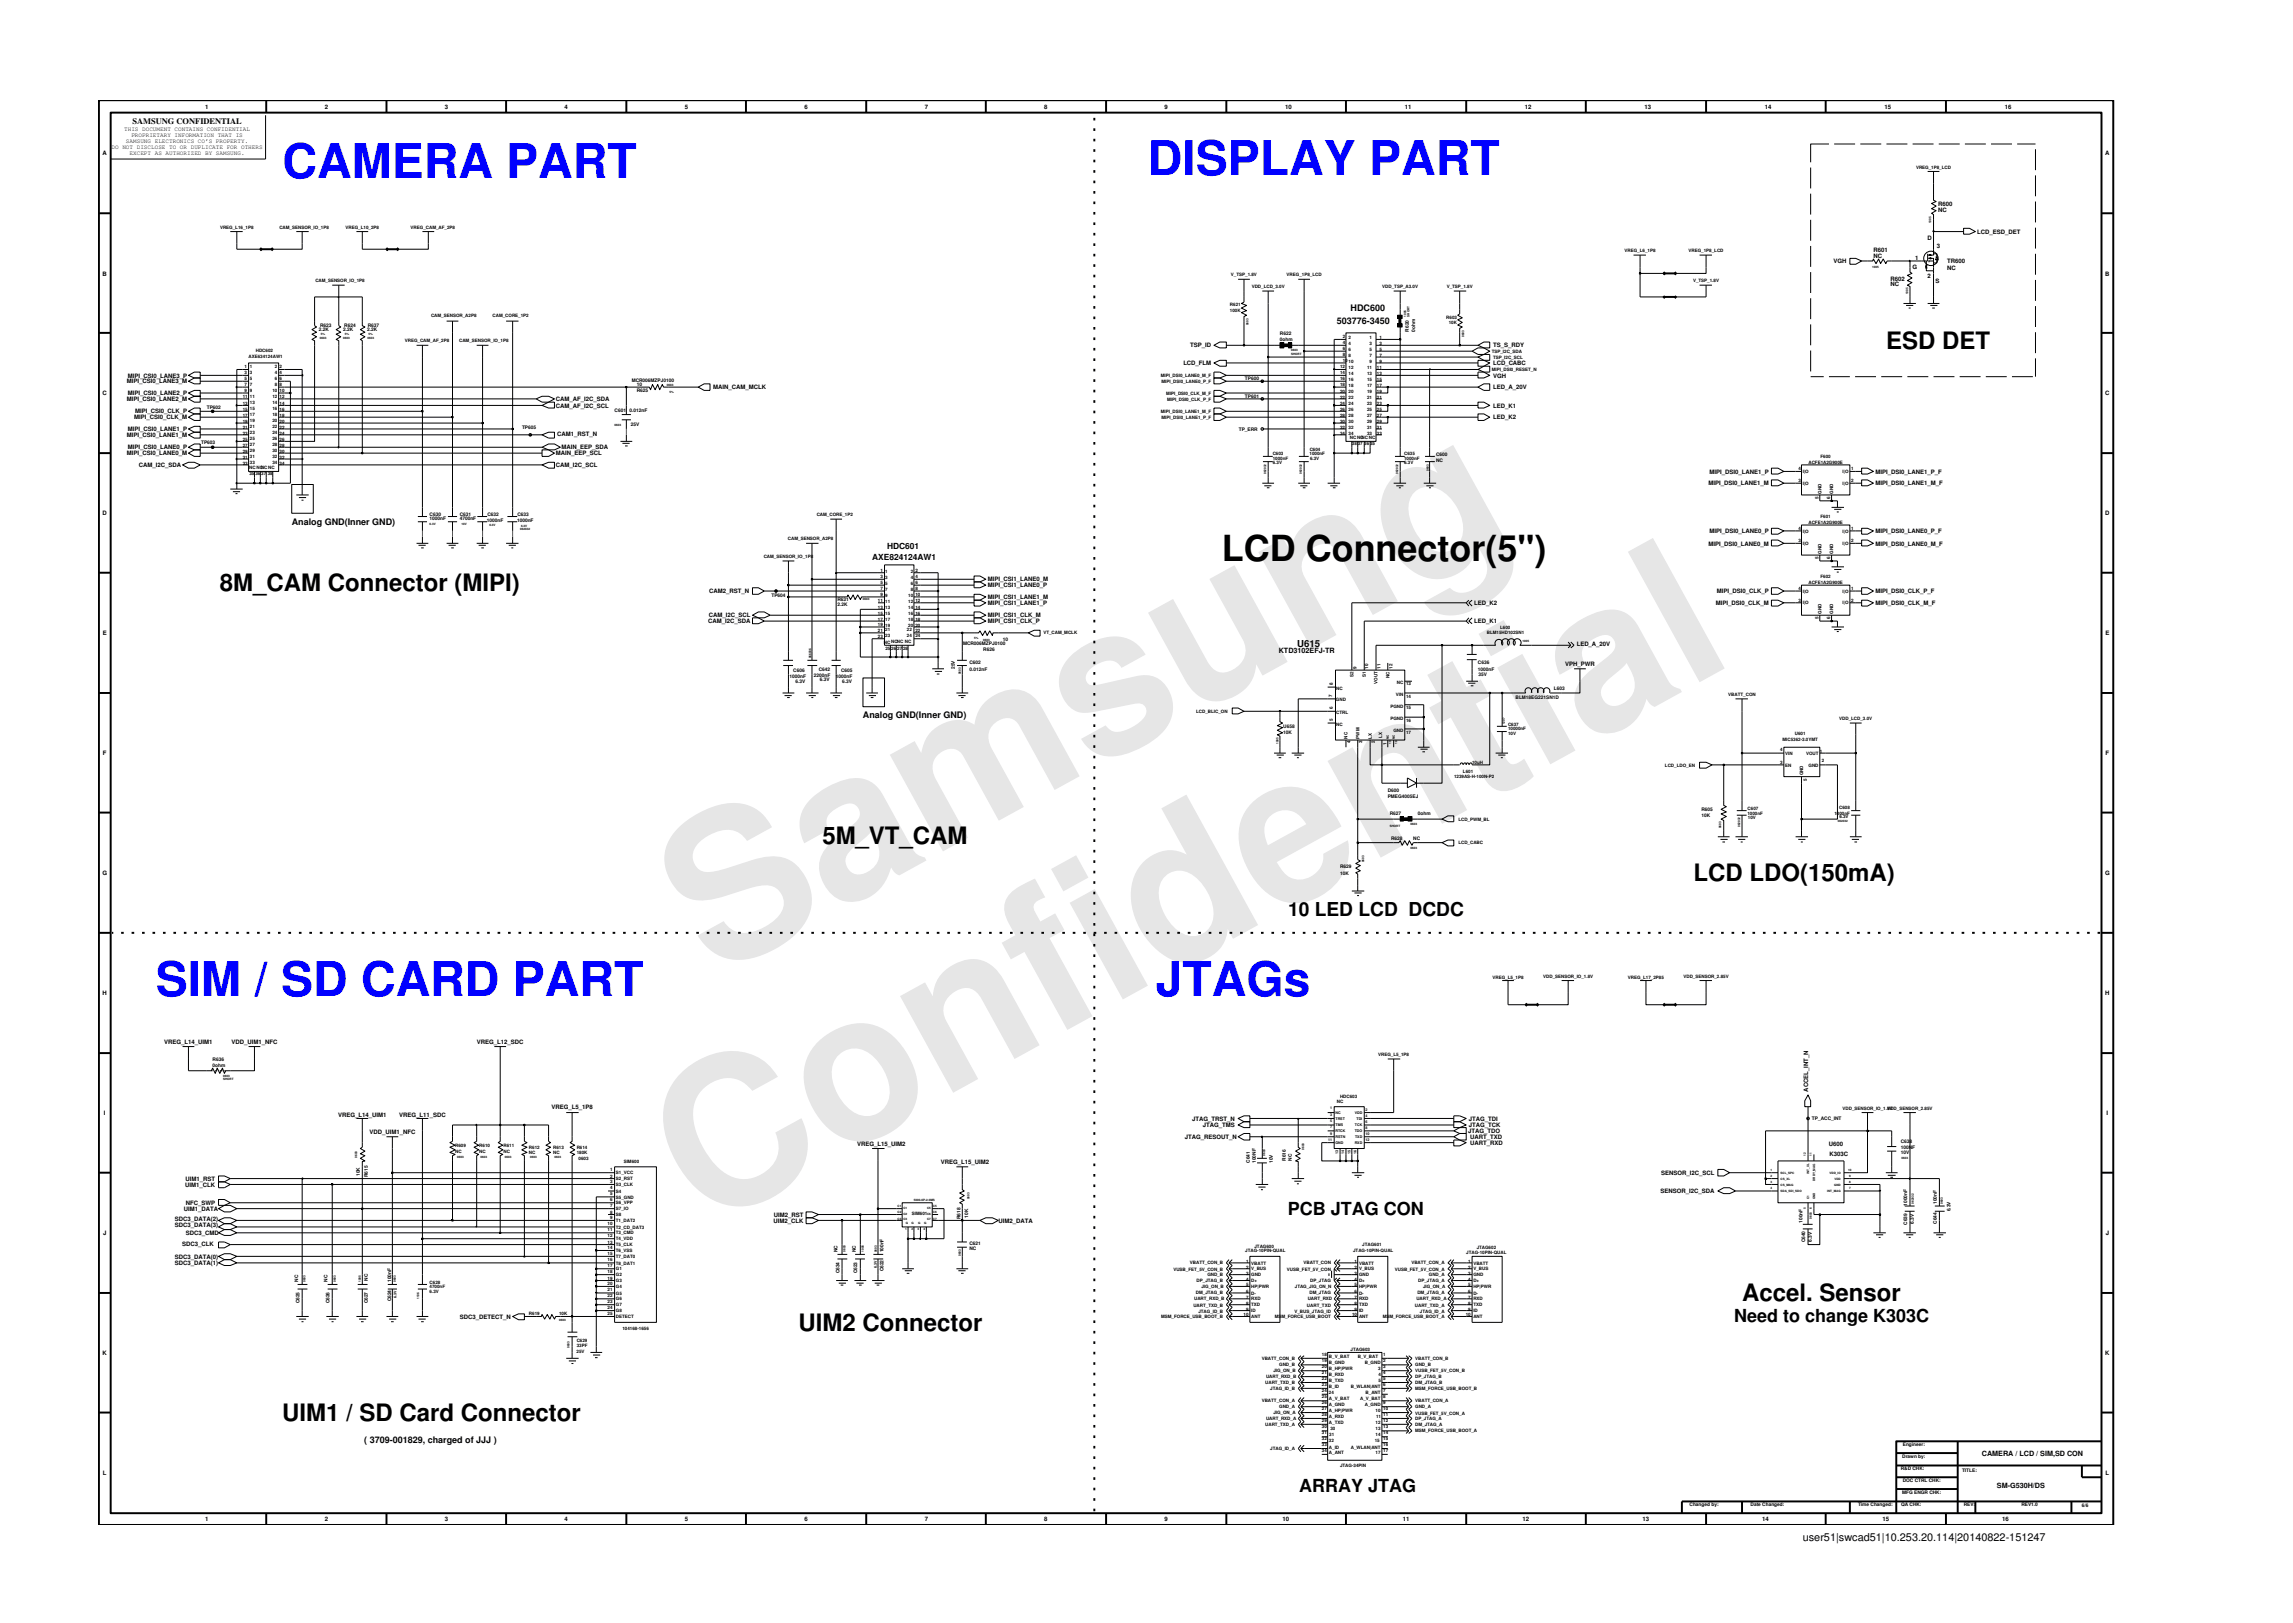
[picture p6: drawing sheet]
<svg xmlns="http://www.w3.org/2000/svg" width="297mm" height="210mm" viewBox="0 0 297 210" stroke-linecap="round" stroke-linejoin="round" font-family="sans-serif">
<defs><g id="words">
<g font-size="26.5" fill="#e6e6e6">
<text x="92.4" y="126.7" transform="rotate(-29 92.4 126.7)">Samsung</text>
<text x="91.1" y="159.4" transform="rotate(-29 91.1 159.4)">Confidential</text>
</g>
<g font-size="6.2" fill="#00f">
<text x="36.6" y="23.1">CAMERA PART</text>
<text x="148.7" y="22.7">DISPLAY PART</text>
<text x="20.2" y="129">SIM / SD CARD PART</text>
<text x="149.7" y="129">JTAGs</text>
</g>
<text font-size="4.7" x="158.3" y="72.7">LCD Connector(5&quot;)</text>
<g font-size="3.1">
<text x="244.3" y="45.3">ESD DET</text>
<text x="28.5" y="76.6">8M_CAM Connector (MIPI)</text>
<text x="106.5" y="109.4">5M_VT_CAM</text>
<text x="219.4" y="114.1">LCD LDO(150mA)</text>
<text x="103.4" y="172.4">UIM2 Connector</text>
<text x="225.7" y="168.6">Accel. Sensor</text>
<text x="36.6" y="184.1">UIM1 / SD Card Connector</text>
</g>
<text font-size="2.5" x="166.9" y="118.6">10 LED LCD DCDC</text>
<g font-size="2.3">
<text x="166.8" y="157.3">PCB JTAG CON</text>
<text x="224.6" y="171.3">Need to change K303C</text>
<text x="168.3" y="193.3">ARRAY JTAG</text>
</g>
<text font-size="1.4" x="233.5" y="199.7">user51|swcad51|10.253.20.114|20140822-151247</text>
<g font-size="1.2">
<text x="174.9" y="40.2">HDC600</text>
<text x="173.2" y="42">503776-3450</text>
<text x="37.8" y="68">Analog GND(Inner GND)</text>
<text x="168" y="83.8">U615</text>
<text x="111.8" y="93.1">Analog GND(Inner GND)</text>
<text x="47.2" y="186.9">( 3709-001829, charged of JJJ )</text>
</g>
<g font-size="1.1">
<text x="17.2" y="16.1">SAMSUNG CONFIDENTIAL</text>
<text x="114.9" y="71.1">HDC601</text>
<text x="113" y="72.5">AXE824124AW1</text>
</g>
<g font-size=".9">
<text x="165.7" y="84.6">KTD3102EFJ-TR</text>
<text x="256.7" y="188.7">CAMERA / LCD / SIM,SD CON</text>
<text x="258.7" y="192.7">SM-G530H/DS</text>
</g>
<g font-size=".8">
<text x="16.1" y="17">THIS DOCUMENT CONTAINS CONFIDENTIAL</text>
<text x="17" y="17.8">PROPRIETARY INFORMATION THAT IS</text>
<text x="26.6" y="14.1">1</text>
<text x="42.1" y="14.1">2</text>
<text x="57.6" y="14.1">3</text>
<text x="73.1" y="14.1">4</text>
<text x="88.7" y="14.1">5</text>
<text x="104.2" y="14.1">6</text>
<text x="119.8" y="14.1">7</text>
<text x="135.3" y="14.1">8</text>
<text x="150.9" y="14.1">9</text>
<text x="166.5" y="14.1">10</text>
<text x="182" y="14.1">11</text>
<text x="197.5" y="14.1">12</text>
<text x="213" y="14.1">13</text>
<text x="228.6" y="14.1">14</text>
<text x="244.1" y="14.1">15</text>
<text x="259.7" y="14.1">16</text>
<text x="13.3" y="20.1">A</text>
<text x="14.5" y="19.3">DO NOT DISCLOSE TO OR DUPLICATE FOR OTHERS</text>
<text x="16.3" y="18.5">SAMSUNG ELECTRONICS CO’S PROPERTY.</text>
<text x="16.8" y="20.1">EXCEPT AS AUTHORIZED BY SAMSUNG.</text>
<text x="272.7" y="20.1">A</text>
<text x="251.1" y="27.5">NC</text>
<text x="251.1" y="26.7">R600</text>
<text x="13.3" y="35.7">B</text>
<text x="237.5" y="34.1">VGH</text>
<text x="242.7" y="32.6">R601</text>
<text x="242.7" y="33.4">NC</text>
<text x="247.8" y="34.8">G</text>
<text x="248.1" y="33.6">1</text>
<text x="249.7" y="31.1">D</text>
<text x="250.9" y="32.1">3</text>
<text x="252.3" y="34.1">TR600</text>
<text x="252.3" y="35">NC</text>
<text x="256.1" y="30.3">LCD_ESD_DET</text>
<text x="272.7" y="35.7">B</text>
<text x="244.9" y="36.4">R602</text>
<text x="244.9" y="37.1">NC</text>
<text x="249.7" y="36">2</text>
<text x="250.7" y="36.6">S</text>
<text x="153.3" y="47.3">LCD_FLM</text>
<text x="154.2" y="45">TSP_ID</text>
<text x="193.4" y="45">TS_S_RDY</text>
<text x="193.4" y="47.3">LCD_CABC</text>
<text x="13.3" y="51.2">C</text>
<text x="16.4" y="49.7">MIPI_CSI0_LANE3_M</text>
<text x="16.4" y="52">MIPI_CSI0_LANE2_M</text>
<text x="16.6" y="48.9">MIPI_CSI0_LANE3_P</text>
<text x="16.6" y="51.2">MIPI_CSI0_LANE2_P</text>
<text x="17.5" y="53.6">MIPI_CSI0_CLK_P</text>
<text x="72" y="52.8">CAM_AF_I2C_SCL</text>
<text x="72" y="52">CAM_AF_I2C_SDA</text>
<text x="92.4" y="50.4">MAIN_CAM_MCLK</text>
<text x="193.4" y="48.9">VGH</text>
<text x="193.4" y="50.4">LED_A_20V</text>
<text x="193.4" y="52.8">LED_K1</text>
<text x="272.7" y="51.2">C</text>
<text x="16.4" y="56.6">MIPI_CSI0_LANE1_M</text>
<text x="16.4" y="59">MIPI_CSI0_LANE0_M</text>
<text x="16.6" y="55.9">MIPI_CSI0_LANE1_P</text>
<text x="16.6" y="58.2">MIPI_CSI0_LANE0_P</text>
<text x="17.4" y="54.3">MIPI_CSI0_CLK_M</text>
<text x="72" y="59">MAIN_EEP_SCL</text>
<text x="72.2" y="56.4">CAM1_RST_N</text>
<text x="72.8" y="58.2">MAIN_EEP_SDA</text>
<text x="193.4" y="54.3">LED_K2</text>
<text x="18" y="60.5">CAM_I2C_SDA</text>
<text x="72" y="60.5">CAM_I2C_SCL</text>
<text x="221.3" y="62.9">MIPI_DSI0_LANE1_M</text>
<text x="221.5" y="61.4">MIPI_DSI0_LANE1_P</text>
<text x="242.9" y="61.4">MIPI_DSI0_LANE1_P_F</text>
<text x="242.9" y="62.9">MIPI_DSI0_LANE1_M_F</text>
<text x="13.3" y="66.8">D</text>
<text x="221.3" y="70.7">MIPI_DSI0_LANE0_M</text>
<text x="221.5" y="69.1">MIPI_DSI0_LANE0_P</text>
<text x="242.9" y="69.1">MIPI_DSI0_LANE0_P_F</text>
<text x="242.9" y="70.7">MIPI_DSI0_LANE0_M_F</text>
<text x="272.7" y="66.8">D</text>
<text x="91.9" y="76.8">CAM2_RST_N</text>
<text x="128" y="76.1">MIPI_CSI1_LANE0_P</text>
<text x="128" y="75.3">MIPI_CSI1_LANE0_M</text>
<text x="128" y="77.6">MIPI_CSI1_LANE1_M</text>
<text x="222.4" y="76.8">MIPI_DSI0_CLK_P</text>
<text x="242.9" y="76.8">MIPI_DSI0_CLK_P_F</text>
<text x="13.3" y="82.3">E</text>
<text x="91.7" y="80.7">CAM_I2C_SDA</text>
<text x="91.8" y="80">CAM_I2C_SCL</text>
<text x="128" y="80.7">MIPI_CSI1_CLK_P</text>
<text x="128" y="80">MIPI_CSI1_CLK_M</text>
<text x="128" y="78.4">MIPI_CSI1_LANE1_P</text>
<text x="191" y="80.7">LED_K1</text>
<text x="191" y="78.3">LED_K2</text>
<text x="204.2" y="83.7">LED_A_20V</text>
<text x="222.3" y="78.4">MIPI_DSI0_CLK_M</text>
<text x="242.9" y="78.4">MIPI_DSI0_CLK_M_F</text>
<text x="272.7" y="82.3">E</text>
<text x="202.7" y="86.3">VPH_PWR</text>
<text x="13.3" y="97.8">F</text>
<text x="272.8" y="97.8">F</text>
<text x="13.3" y="113.3">G</text>
<text x="272.7" y="113.3">G</text>
<text x="13.3" y="128.9">H</text>
<text x="272.7" y="128.9">H</text>
<text x="21.3" y="135.3">VREG_L14_UIM1</text>
<text x="30" y="135.3">VDD_UIM1_NFC</text>
<text x="61.8" y="135.3">VREG_L12_SDC</text>
<text x="71.4" y="143.7">VREG_L5_1P8</text>
<text x="234.2" y="141.4" transform="rotate(-90 234.2 141.4)">ACCEL_INT_N</text>
<text x="13.5" y="144.4">I</text>
<text x="43.8" y="144.7">VREG_L14_UIM1</text>
<text x="47.9" y="147">VDD_UIM1_NFC</text>
<text x="51.7" y="144.7">VREG_L11_SDC</text>
<text x="111" y="148.5">VREG_L15_UIM2</text>
<text x="153.5" y="147.5">JTAG_RESOUT_N</text>
<text x="154.4" y="145.2">JTAG_TRST_N</text>
<text x="155.8" y="145.9">JTAG_TMS</text>
<text x="190.2" y="146.8">JTAG_TDO</text>
<text x="190.3" y="145.9">JTAG_TCK</text>
<text x="190.3" y="145.2">JTAG_TDI</text>
<text x="190.4" y="147.5">UART_TXD</text>
<text x="190.4" y="148.3">UART_RXD</text>
<text x="236.9" y="148.5">U600</text>
<text x="237" y="149.7">K303C</text>
<text x="272.9" y="144.4">I</text>
<text x="24" y="153.7">UIM1_CLK</text>
<text x="24" y="153">UIM1_RST</text>
<text x="121.9" y="150.8">VREG_L15_UIM2</text>
<text x="215.1" y="154.6">SENSOR_I2C_SDA</text>
<text x="215.2" y="152.2">SENSOR_I2C_SCL</text>
<text x="13.4" y="160">J</text>
<text x="22.6" y="158.2">SDC3_DATA(2)</text>
<text x="22.6" y="159">SDC3_DATA(3)</text>
<text x="23.6" y="161.4">SDC3_CLK</text>
<text x="23.8" y="156.9">UIM1_DATA</text>
<text x="24.1" y="160">SDC3_CMD</text>
<text x="24.1" y="156.1">NFC_SWP</text>
<text x="100.2" y="158.4">UIM2_CLK</text>
<text x="100.2" y="157.6">UIM2_RST</text>
<text x="129.4" y="158.4">UIM2_DATA</text>
<text x="272.8" y="160">J</text>
<text x="22.6" y="163">SDC3_DATA(0)</text>
<text x="22.6" y="163.9">SDC3_DATA(1)</text>
<text x="59.5" y="170.8">SDC3_DETECT_N</text>
<text x="13.3" y="175.5">K</text>
<text x="272.7" y="175.5">K</text>
<text x="13.3" y="191.1">L</text>
<text x="272.8" y="191.1">L</text>
<text x="26.6" y="197.1">1</text>
<text x="42.1" y="197.1">2</text>
<text x="57.6" y="197.1">3</text>
<text x="73.1" y="197.1">4</text>
<text x="88.7" y="197.1">5</text>
<text x="104.2" y="197.1">6</text>
<text x="119.8" y="197.1">7</text>
<text x="135.3" y="197.1">8</text>
<text x="150.9" y="197.1">9</text>
<text x="166.1" y="197.1">10</text>
<text x="181.7" y="197.1">11</text>
<text x="197.2" y="197.1">12</text>
<text x="212.8" y="197.1">13</text>
<text x="228.3" y="197.1">14</text>
<text x="243.9" y="197.1">15</text>
<text x="259.4" y="197.1">16</text>
</g>
<g font-size=".6">
<text x="248.2" y="21.8">VREG_1P8_LCD</text>
<text x="28.5" y="29.6">VREG_L16_1P8</text>
<text x="36.2" y="29.6">CAM_SENSOR_IO_1P8</text>
<text x="44.8" y="29.6">VREG_L10_2P8</text>
<text x="53.2" y="29.6">VREG_CAM_AF_2P8</text>
<text x="159.5" y="35.8">V_TSP_1.8V</text>
<text x="166.7" y="35.8">VREG_1P8_LCD</text>
<text x="210.4" y="32.7">VREG_L6_1P8</text>
<text x="218.7" y="32.7">VREG_1P8_LCD</text>
<text x="40.8" y="36.6">CAM_SENSOR_IO_1P8</text>
<text x="55.8" y="41">CAM_SENSOR_A2P8</text>
<text x="63.8" y="41">CAM_CORE_1P2</text>
<text x="159.3" y="39.7">R621</text>
<text x="159.3" y="40.4">100K</text>
<text x="162.1" y="37.3">VDD_LCD_3.0V</text>
<text x="179.1" y="37.3">VDD_TSP_A3.0V</text>
<text x="187.4" y="41.3">R603</text>
<text x="187.4" y="37.3">V_TSP_1.8V</text>
<text x="219.3" y="36.6">V_TSP_1.8V</text>
<text x="31.7" y="47.7">1</text>
<text x="32.2" y="46.4">AXE634124AW1</text>
<text x="32.4" y="47.7">1</text>
<text x="33.1" y="45.7">HDC602</text>
<text x="35.6" y="47.7">2</text>
<text x="36.2" y="47.7">2</text>
<text x="41.3" y="42.9">2.2K</text>
<text x="41.5" y="42.3">R623</text>
<text x="44.4" y="42.9">2.2K</text>
<text x="44.6" y="42.3">R624</text>
<text x="47.6" y="42.9">2.2K</text>
<text x="47.6" y="42.3">R637</text>
<text x="52.4" y="44.4">VREG_CAM_AF_2P8</text>
<text x="59.5" y="44.4">CAM_SENSOR_IO_1P8</text>
<text x="165.8" y="44.2">0ohm</text>
<text x="165.8" y="43.5">R622</text>
<text x="173.6" y="47.7">12</text>
<text x="173.9" y="43.8">2</text>
<text x="173.9" y="44.6">4</text>
<text x="173.9" y="45.3">6</text>
<text x="173.9" y="46.1">8</text>
<text x="173.9" y="46.9">10</text>
<text x="174.7" y="44">2</text>
<text x="174.7" y="45.5">6</text>
<text x="174.7" y="46.3">8</text>
<text x="174.7" y="44.7">4</text>
<text x="174.7" y="47">10</text>
<text x="174.7" y="47.9">12</text>
<text x="177.1" y="47.9">11</text>
<text x="177.4" y="45.5">5</text>
<text x="177.4" y="46.3">7</text>
<text x="177.4" y="47">9</text>
<text x="177.4" y="44.7">3</text>
<text x="177.4" y="44">1</text>
<text x="178.4" y="47.9">11</text>
<text x="178.7" y="45.5">5</text>
<text x="178.7" y="46.3">7</text>
<text x="178.7" y="47">9</text>
<text x="178.7" y="44.7">3</text>
<text x="178.7" y="44">1</text>
<text x="182.5" y="43" transform="rotate(-90 182.5 43)">R620</text>
<text x="183.3" y="43" transform="rotate(-90 183.3 43)">0ohm</text>
<text x="187.7" y="42">10K</text>
<text x="193.2" y="45.7">TSP_I2C_SDA</text>
<text x="193.4" y="46.5">TSP_I2C_SCL</text>
<text x="26.8" y="52.9">TP602</text>
<text x="31.4" y="51.6">11</text>
<text x="31.4" y="52.5">13</text>
<text x="31.4" y="53.3">15</text>
<text x="31.7" y="49.2">5</text>
<text x="31.7" y="50">7</text>
<text x="31.7" y="50.7">9</text>
<text x="31.7" y="48.5">3</text>
<text x="32.4" y="51.6">11</text>
<text x="32.4" y="52.4">13</text>
<text x="32.4" y="49.2">5</text>
<text x="32.4" y="50">7</text>
<text x="32.4" y="50.7">9</text>
<text x="32.4" y="48.5">3</text>
<text x="32.4" y="53.1">15</text>
<text x="32.4" y="53.9">17</text>
<text x="35.3" y="51.6">12</text>
<text x="35.3" y="52.4">14</text>
<text x="35.3" y="53.1">16</text>
<text x="35.3" y="53.9">18</text>
<text x="35.3" y="50.7">10</text>
<text x="35.6" y="48.5">4</text>
<text x="35.6" y="49.2">6</text>
<text x="35.6" y="50">8</text>
<text x="36.2" y="48.5">4</text>
<text x="36.2" y="49.2">6</text>
<text x="36.2" y="50">8</text>
<text x="36.2" y="51.6">12</text>
<text x="36.2" y="52.5">14</text>
<text x="36.2" y="53.3">16</text>
<text x="36.2" y="50.7">10</text>
<text x="79.6" y="53.3">C601</text>
<text x="81.6" y="53.3">0.012nF</text>
<text x="81.8" y="49.4">MCR006MZPJ0100</text>
<text x="82.5" y="50">10</text>
<text x="82.5" y="50.8">R625</text>
<text x="150.4" y="48.8">MIPI_DSI0_LANE0_M_F</text>
<text x="150.4" y="53.5">MIPI_DSI0_LANE1_M_F</text>
<text x="150.5" y="49.6">MIPI_DSI0_LANE0_P_F</text>
<text x="151.1" y="51.1">MIPI_DSI0_CLK_M_F</text>
<text x="151.2" y="51.9">MIPI_DSI0_CLK_P_F</text>
<text x="161.3" y="51.6">TP601</text>
<text x="161.3" y="49.2">TP600</text>
<text x="173.6" y="48.5">14</text>
<text x="173.6" y="49.2">16</text>
<text x="173.6" y="50">18</text>
<text x="173.6" y="50.9">20</text>
<text x="173.6" y="51.7">22</text>
<text x="173.6" y="52.5">24</text>
<text x="173.6" y="53.3">26</text>
<text x="174.7" y="49.4">16</text>
<text x="174.7" y="50.2">18</text>
<text x="174.7" y="50.9">20</text>
<text x="174.7" y="52.5">24</text>
<text x="174.7" y="53.3">26</text>
<text x="174.7" y="48.6">14</text>
<text x="174.7" y="51.7">22</text>
<text x="177.1" y="49.4">15</text>
<text x="177.1" y="50.2">17</text>
<text x="177.1" y="50.9">19</text>
<text x="177.1" y="52.5">23</text>
<text x="177.1" y="53.3">25</text>
<text x="177.1" y="51.7">21</text>
<text x="177.1" y="48.6">13</text>
<text x="178.4" y="50.9">19</text>
<text x="178.4" y="49.4">15</text>
<text x="178.4" y="50.2">17</text>
<text x="178.4" y="51.7">21</text>
<text x="178.4" y="52.5">23</text>
<text x="178.4" y="53.3">25</text>
<text x="178.4" y="48.6">13</text>
<text x="193.2" y="48.1">MIPI_DSI0_RESET_N</text>
<text x="26.1" y="57.6">TP603</text>
<text x="31.4" y="57.2">25</text>
<text x="31.4" y="57.9">27</text>
<text x="31.4" y="59.5">31</text>
<text x="31.4" y="54.8">19</text>
<text x="31.4" y="55.6">21</text>
<text x="31.4" y="56.3">23</text>
<text x="31.4" y="54">17</text>
<text x="31.4" y="58.7">29</text>
<text x="32.4" y="57">25</text>
<text x="32.4" y="56.2">23</text>
<text x="32.4" y="57.8">27</text>
<text x="32.4" y="58.5">29</text>
<text x="32.4" y="59.3">31</text>
<text x="32.4" y="54.6">19</text>
<text x="32.4" y="55.4">21</text>
<text x="35.3" y="56.2">24</text>
<text x="35.3" y="57">26</text>
<text x="35.3" y="57.8">28</text>
<text x="35.3" y="58.5">30</text>
<text x="35.3" y="59.3">32</text>
<text x="35.3" y="54.6">20</text>
<text x="35.3" y="55.4">22</text>
<text x="36.2" y="57.2">26</text>
<text x="36.2" y="57.9">28</text>
<text x="36.2" y="58.7">30</text>
<text x="36.2" y="59.5">32</text>
<text x="36.2" y="54.8">20</text>
<text x="36.2" y="55.6">22</text>
<text x="36.2" y="56.3">24</text>
<text x="36.2" y="54">18</text>
<text x="67.6" y="55.6">TP605</text>
<text x="81.7" y="55.2">25V</text>
<text x="150.5" y="54.3">MIPI_DSI0_LANE1_P_F</text>
<text x="160.5" y="55.8">TP_ERR</text>
<text x="164.9" y="59">C603</text>
<text x="164.9" y="59.5">1000nF</text>
<text x="169.6" y="59">1000nF</text>
<text x="169.7" y="58.4">C604</text>
<text x="169.7" y="59.6">6.3V</text>
<text x="173.6" y="54">28</text>
<text x="173.6" y="54.8">30</text>
<text x="173.6" y="55.6">32</text>
<text x="173.6" y="56.3">34</text>
<text x="174.7" y="54">28</text>
<text x="174.7" y="54.8">30</text>
<text x="174.7" y="55.6">32</text>
<text x="174.7" y="56.3">34</text>
<text x="174.9" y="56.9">NCNCNCNC</text>
<text x="175.1" y="57.7">38</text>
<text x="175.9" y="57.7">37</text>
<text x="176.7" y="57.7">36</text>
<text x="177.1" y="54">27</text>
<text x="177.1" y="55.6">31</text>
<text x="177.1" y="56.3">33</text>
<text x="177.1" y="54.8">29</text>
<text x="177.5" y="57.7">35</text>
<text x="178.4" y="54">27</text>
<text x="178.4" y="54.8">29</text>
<text x="178.4" y="55.6">31</text>
<text x="178.4" y="56.3">33</text>
<text x="181.9" y="59.5">1000nF</text>
<text x="181.9" y="59">C635</text>
<text x="186" y="59.1">C600</text>
<text x="186" y="59.9">NC</text>
<text x="235.8" y="59.3">F600</text>
<text x="31.4" y="60.2">33</text>
<text x="32.3" y="60.8">NCNCNCNC</text>
<text x="32.3" y="61.6">35</text>
<text x="32.4" y="60.1">33</text>
<text x="33.1" y="61.6">36</text>
<text x="33.8" y="61.6">37</text>
<text x="34.7" y="61.6">38</text>
<text x="35.3" y="60.1">34</text>
<text x="36.2" y="60.2">34</text>
<text x="164.9" y="60.1">6.3V</text>
<text x="181.9" y="60.1">6.3V</text>
<text x="233" y="60.9">4</text>
<text x="233" y="62.4">3</text>
<text x="233.5" y="62.8">I|O</text>
<text x="233.5" y="61.3">I|O</text>
<text x="234.3" y="60.1">ACFE1A2G900E</text>
<text x="235.6" y="64.6" transform="rotate(-90 235.6 64.6)">5</text>
<text x="236" y="64" transform="rotate(-90 236 64)">GND</text>
<text x="237.1" y="64.6" transform="rotate(-90 237.1 64.6)">6</text>
<text x="237.5" y="64" transform="rotate(-90 237.5 64)">GND</text>
<text x="238.7" y="61.3">I|O</text>
<text x="238.7" y="62.8">I|O</text>
<text x="239.8" y="60.9">1</text>
<text x="239.8" y="62.4">2</text>
<text x="55.7" y="67.4">1000nF</text>
<text x="55.7" y="66.8">C630</text>
<text x="59.5" y="67.4">4700nF</text>
<text x="59.5" y="66.8">C631</text>
<text x="63.1" y="67.7">1000nF</text>
<text x="63.1" y="66.8">C632</text>
<text x="67" y="67.7">1000nF</text>
<text x="67" y="66.8">C633</text>
<text x="102.1" y="70">CAM_SENSOR_A2P8</text>
<text x="105.8" y="66.9">CAM_CORE_1P2</text>
<text x="233" y="70.2">3</text>
<text x="233" y="68.6">4</text>
<text x="233.5" y="70.6">I|O</text>
<text x="233.5" y="69">I|O</text>
<text x="234.3" y="67.8">ACFE1A2G900E</text>
<text x="235.8" y="67.1">F601</text>
<text x="236" y="71.7" transform="rotate(-90 236 71.7)">GND</text>
<text x="237.5" y="71.7" transform="rotate(-90 237.5 71.7)">GND</text>
<text x="238.7" y="69">I|O</text>
<text x="238.7" y="70.6">I|O</text>
<text x="239.8" y="68.6">1</text>
<text x="239.8" y="70.2">2</text>
<text x="98.9" y="72.3">CAM_SENSOR_IO_1P8</text>
<text x="99.9" y="77.4">TP604</text>
<text x="108.5" y="77.9">R631</text>
<text x="114.1" y="74.1">1</text>
<text x="114.1" y="76.4">7</text>
<text x="114.1" y="77.2">9</text>
<text x="114.1" y="74.9">3</text>
<text x="114.1" y="75.6">5</text>
<text x="114.7" y="74.2">1</text>
<text x="114.7" y="76.6">7</text>
<text x="114.7" y="77.3">9</text>
<text x="114.7" y="75">3</text>
<text x="114.7" y="75.8">5</text>
<text x="117.7" y="77.3">10</text>
<text x="118" y="76.6">8</text>
<text x="118" y="75">4</text>
<text x="118" y="75.8">6</text>
<text x="118" y="74.2">2</text>
<text x="118.6" y="75.6">6</text>
<text x="118.6" y="76.4">8</text>
<text x="118.6" y="74.9">4</text>
<text x="118.6" y="74.1">2</text>
<text x="118.6" y="77.2">10</text>
<text x="233" y="76.4">4</text>
<text x="233.5" y="76.8">I|O</text>
<text x="234.3" y="75.6">ACFE1A2G900E</text>
<text x="235.6" y="72.4" transform="rotate(-90 235.6 72.4)">5</text>
<text x="235.8" y="74.9">F602</text>
<text x="237.1" y="72.4" transform="rotate(-90 237.1 72.4)">6</text>
<text x="238.7" y="76.8">I|O</text>
<text x="239.8" y="76.4">1</text>
<text x="108.5" y="78.5">2.2K</text>
<text x="113.7" y="78">11</text>
<text x="113.7" y="78.9">13</text>
<text x="113.7" y="81.8">21</text>
<text x="113.7" y="82.7">23</text>
<text x="113.7" y="79.7">15</text>
<text x="113.7" y="80.5">17</text>
<text x="113.7" y="81.1">19</text>
<text x="114.5" y="83.4">NCNCNC NC</text>
<text x="114.7" y="78.1">11</text>
<text x="114.7" y="81.7">21</text>
<text x="114.7" y="82.5">23</text>
<text x="114.7" y="78.9">13</text>
<text x="114.7" y="79.7">15</text>
<text x="114.7" y="80.5">17</text>
<text x="114.7" y="81.2">19</text>
<text x="117.5" y="81.7">22</text>
<text x="117.5" y="82.5">24</text>
<text x="117.7" y="78.1">12</text>
<text x="117.7" y="81.2">20</text>
<text x="117.7" y="78.9">14</text>
<text x="117.7" y="79.7">16</text>
<text x="117.7" y="80.5">18</text>
<text x="118.6" y="78">12</text>
<text x="118.6" y="81.2">20</text>
<text x="118.6" y="81.8">22</text>
<text x="118.6" y="82.6">24</text>
<text x="118.6" y="78.9">14</text>
<text x="118.6" y="79.7">16</text>
<text x="118.6" y="80.5">18</text>
<text x="124.8" y="83.6">MCR006MZPJ0100</text>
<text x="129.9" y="83">10</text>
<text x="135.2" y="82.2">VT_CAM_MCLK</text>
<text x="192.6" y="82.2">BLM15HD102SN1</text>
<text x="194.3" y="81.4">L600</text>
<text x="233" y="78">3</text>
<text x="233.5" y="78.3">I|O</text>
<text x="235.6" y="80.2" transform="rotate(-90 235.6 80.2)">5</text>
<text x="236" y="79.5" transform="rotate(-90 236 79.5)">GND</text>
<text x="237.1" y="80.2" transform="rotate(-90 237.1 80.2)">6</text>
<text x="237.5" y="79.5" transform="rotate(-90 237.5 79.5)">GND</text>
<text x="238.7" y="78.3">I|O</text>
<text x="239.8" y="78">2</text>
<text x="102.3" y="87.8">1000nF</text>
<text x="102.8" y="87.1">C606</text>
<text x="103.1" y="88.5">6.3V</text>
<text x="105.4" y="87.7">2200nF</text>
<text x="106.1" y="86.9">C642</text>
<text x="106.2" y="88.3">6.3V</text>
<text x="108.3" y="87.8">1000nF</text>
<text x="108.9" y="87.1">C605</text>
<text x="109.1" y="88.5">6.3V</text>
<text x="114.7" y="84.2">25</text>
<text x="115.5" y="84.2">26</text>
<text x="116.2" y="84.2">27</text>
<text x="117" y="84.2">28</text>
<text x="123.7" y="86.6" transform="rotate(-90 123.7 86.6)">25V</text>
<text x="125.6" y="86">C602</text>
<text x="125.6" y="86.9">0.012nF</text>
<text x="127.4" y="84.4">R626</text>
<text x="172.7" y="88.7" transform="rotate(-90 172.7 88.7)">8</text>
<text x="173.1" y="89.4">NC</text>
<text x="175.3" y="87.7" transform="rotate(-90 175.3 87.7)">S2</text>
<text x="175.7" y="86.6" transform="rotate(-90 175.7 86.6)">9</text>
<text x="176.9" y="87.7" transform="rotate(-90 176.9 87.7)">S1</text>
<text x="177.2" y="86.6" transform="rotate(-90 177.2 86.6)">10</text>
<text x="178.5" y="88.6" transform="rotate(-90 178.5 88.6)">VOUT</text>
<text x="178.8" y="86.6" transform="rotate(-90 178.8 86.6)">11</text>
<text x="180" y="87.8" transform="rotate(-90 180 87.8)">NC</text>
<text x="180.4" y="86.6" transform="rotate(-90 180.4 86.6)">12</text>
<text x="181" y="88.5">NC</text>
<text x="182.1" y="88.8">13</text>
<text x="191.5" y="86.9">1000nF</text>
<text x="191.5" y="86">C636</text>
<text x="191.5" y="87.5">35V</text>
<text x="201.3" y="89.4">L603</text>
<text x="155" y="92.4">LCD_BLIC_ON</text>
<text x="166.2" y="95">10K</text>
<text x="166.2" y="94.3">U658</text>
<text x="172.6" y="90.3" transform="rotate(-90 172.6 90.3)">7</text>
<text x="172.7" y="93.4" transform="rotate(-90 172.7 93.4)">5</text>
<text x="172.7" y="91.9" transform="rotate(-90 172.7 91.9)">6</text>
<text x="173.1" y="90.7">GND</text>
<text x="173.1" y="92.4">CTRL</text>
<text x="173.1" y="94.1">NC</text>
<text x="174.6" y="95.7" transform="rotate(-90 174.6 95.7)">NC</text>
<text x="176.1" y="95.7" transform="rotate(-90 176.1 95.7)">PWM</text>
<text x="177.7" y="95.7" transform="rotate(-90 177.7 95.7)">LX</text>
<text x="179.1" y="95.6" transform="rotate(-90 179.1 95.6)">LX</text>
<text x="180.1" y="91.7">PGND</text>
<text x="180.1" y="93.3">PGND</text>
<text x="180.5" y="94.8">GND</text>
<text x="180.8" y="90.2">VIN</text>
<text x="182.1" y="95">17</text>
<text x="182.1" y="90.4">14</text>
<text x="182.1" y="91.9">15</text>
<text x="182.1" y="93.5">16</text>
<text x="195.4" y="95.2">10V</text>
<text x="195.4" y="94">C637</text>
<text x="195.4" y="94.6">10000nF</text>
<text x="196.3" y="90.6">BLM18EG221SN1D</text>
<text x="223.9" y="90.2">VBATT_CON</text>
<text x="230.9" y="96">MIC5362-3.0YMT</text>
<text x="232.5" y="95.2">U601</text>
<text x="238.3" y="93.3">VDD_LCD_3.0V</text>
<text x="174.9" y="96.3" transform="rotate(-90 174.9 96.3)">4</text>
<text x="176.5" y="96.3" transform="rotate(-90 176.5 96.3)">3</text>
<text x="178.1" y="96.3" transform="rotate(-90 178.1 96.3)">2</text>
<text x="179.6" y="96.4" transform="rotate(-90 179.6 96.4)">1</text>
<text x="188.4" y="100.8">1239AS-H-100N-P2</text>
<text x="189.5" y="100.1">L601</text>
<text x="190.7" y="98.9">10uH</text>
<text x="215.7" y="99.3">LCD_LDO_EN</text>
<text x="230.6" y="97.3">4</text>
<text x="230.6" y="98.9">3</text>
<text x="231.3" y="97.8">VIN</text>
<text x="231.3" y="99.3">EN</text>
<text x="233.6" y="100.4" transform="rotate(-90 233.6 100.4)">GND</text>
<text x="234" y="97.8">VOUT</text>
<text x="234" y="101.2" transform="rotate(-90 234 101.2)">5</text>
<text x="234.3" y="99.3">GND</text>
<text x="235.8" y="97.6">1</text>
<text x="236" y="98.7">2</text>
<text x="179.8" y="103.4">PMEG4005EJ</text>
<text x="179.8" y="102.6">D600</text>
<text x="180" y="105.5">R627</text>
<text x="183.7" y="105.5">0ohm</text>
<text x="188.9" y="106.3">LCD_PWM_BL</text>
<text x="220.4" y="105.9">10K</text>
<text x="220.4" y="105.1">R605</text>
<text x="226.4" y="105.5">1000nF</text>
<text x="226.4" y="104.9">C607</text>
<text x="226.4" y="106.1">10V</text>
<text x="237.6" y="105.5">1000nF</text>
<text x="238.2" y="104.8">C608</text>
<text x="238.3" y="105.9">6.3V</text>
<text x="173.6" y="113.3">10K</text>
<text x="173.6" y="112.5">R629</text>
<text x="180.2" y="108.8">R628</text>
<text x="183.1" y="108.8">NC</text>
<text x="188.9" y="109.4">LCD_CABC</text>
<text x="193.3" y="126.8">VREG_L5_1P8</text>
<text x="199.9" y="126.7">VDD_SENSOR_IO_1.8V</text>
<text x="210.9" y="126.8">VREG_L17_2P85</text>
<text x="218.1" y="126.7">VDD_SENSOR_2.85V</text>
<text x="27.5" y="137.4">R636</text>
<text x="178.5" y="136.8">VREG_L5_1P8</text>
<text x="27.5" y="138.3">0ohm</text>
<text x="173.2" y="142.9">NC</text>
<text x="173.6" y="142.2">HDC603</text>
<text x="238.7" y="143.7">VDD_SENSOR_IO_1.8V</text>
<text x="244.5" y="143.7">VDD_SENSOR_2.85V</text>
<text x="59" y="148.6">R609</text>
<text x="59" y="149.4">NC</text>
<text x="62.1" y="148.6">R610</text>
<text x="62.1" y="149.4">NC</text>
<text x="65.2" y="149.4">NC</text>
<text x="65.2" y="148.6">R611</text>
<text x="68.5" y="149.5">NC</text>
<text x="68.5" y="148.8">R612</text>
<text x="71.7" y="149.5">NC</text>
<text x="71.7" y="148.8">R613</text>
<text x="74.7" y="149.5">180K</text>
<text x="74.7" y="148.8">R614</text>
<text x="234.7" y="145.1">TP_ACC_INT</text>
<text x="246.2" y="149.5">10V</text>
<text x="246.2" y="148.8">100NF</text>
<text x="246.2" y="148">C638</text>
<text x="46.6" y="152.3" transform="rotate(-90 46.6 152.3)">10K</text>
<text x="47.6" y="152.5" transform="rotate(-90 47.6 152.5)">R615</text>
<text x="75" y="150.2">0603</text>
<text x="79" y="151.7">1</text>
<text x="79" y="152.6">2</text>
<text x="79" y="153.3">3</text>
<text x="79" y="154.1">4</text>
<text x="79" y="154.8">5</text>
<text x="79" y="155.6">6</text>
<text x="79.8" y="152.1">S1_VCC</text>
<text x="79.8" y="152.9">S2_RST</text>
<text x="79.8" y="153.7">S3_CLK</text>
<text x="79.8" y="154.5">S4</text>
<text x="79.8" y="155.3">S5_GND</text>
<text x="80.8" y="150.6">SIM600</text>
<text x="161.9" y="150.7" transform="rotate(-90 161.9 150.7)">C641</text>
<text x="162.7" y="150.7" transform="rotate(-90 162.7 150.7)">100NF</text>
<text x="164.9" y="150.7" transform="rotate(-90 164.9 150.7)">10V</text>
<text x="166.6" y="150.4" transform="rotate(-90 166.6 150.4)">R616</text>
<text x="167.3" y="150.4" transform="rotate(-90 167.3 150.4)">NC</text>
<text x="250.9" y="156" transform="rotate(-90 250.9 156)">100nF</text>
<text x="78.7" y="161.9">14</text>
<text x="78.7" y="158.7">10</text>
<text x="78.7" y="159.5">11</text>
<text x="78.7" y="160.3">12</text>
<text x="78.7" y="161.1">13</text>
<text x="79" y="156.4">7</text>
<text x="79" y="157.2">8</text>
<text x="79" y="158">9</text>
<text x="79.8" y="156.8">S7_IO</text>
<text x="79.8" y="157.6">S8</text>
<text x="79.8" y="158.3">T1_DAT2</text>
<text x="79.8" y="159.2">T2_CD_DAT3</text>
<text x="79.8" y="159.9">T3_CMD</text>
<text x="79.8" y="160.7">T4_VDD</text>
<text x="79.8" y="161.4">T5_CLK</text>
<text x="79.8" y="156">S6_VPP</text>
<text x="118.1" y="157.3">SIM601</text>
<text x="124.4" y="157.9" transform="rotate(-90 124.4 157.9)">R618</text>
<text x="125.4" y="157.8" transform="rotate(-90 125.4 157.8)">10K</text>
<text x="125.6" y="161.2">C621</text>
<text x="125.6" y="162">NC</text>
<text x="162.5" y="161.7">JTAG600</text>
<text x="176.5" y="161.4">JTAG601</text>
<text x="191.3" y="161.8">JTAG602</text>
<text x="233.5" y="158.4" transform="rotate(-90 233.5 158.4)">100nF</text>
<text x="233.8" y="160.9" transform="rotate(-90 233.8 160.9)">C640</text>
<text x="234.7" y="160.9" transform="rotate(-90 234.7 160.9)">6.3V</text>
<text x="247" y="158.7" transform="rotate(-90 247 158.7)">C639</text>
<text x="247" y="156.2" transform="rotate(-90 247 156.2)">1000nF</text>
<text x="247.9" y="158.5" transform="rotate(-90 247.9 158.5)">6.3V</text>
<text x="250.9" y="158.5" transform="rotate(-90 250.9 158.5)">C644</text>
<text x="252.7" y="156.9" transform="rotate(-90 252.7 156.9)">6.3V</text>
<text x="38.6" y="166.1" transform="rotate(-90 38.6 166.1)">NC</text>
<text x="42.4" y="166.1" transform="rotate(-90 42.4 166.1)">NC</text>
<text x="47.6" y="165.9" transform="rotate(-90 47.6 165.9)">NC</text>
<text x="50.7" y="166.1" transform="rotate(-90 50.7 166.1)">100nF</text>
<text x="55.7" y="167.5">6.3V</text>
<text x="55.7" y="166.9">4700nF</text>
<text x="55.7" y="166.3">C628</text>
<text x="78.7" y="162.6">15</text>
<text x="78.7" y="163.4">16</text>
<text x="78.7" y="164.2">17</text>
<text x="78.7" y="164.9">18</text>
<text x="78.7" y="165.8">19</text>
<text x="78.7" y="166.5">20</text>
<text x="78.7" y="167.3">21</text>
<text x="79.8" y="162.2">T6_VSS</text>
<text x="79.8" y="163">T7_DAT0</text>
<text x="79.8" y="163.8">T8_DAT1</text>
<text x="79.8" y="164.6">G1</text>
<text x="79.8" y="165.3">G2</text>
<text x="79.8" y="166.1">G3</text>
<text x="79.8" y="166.9">G4</text>
<text x="79.8" y="167.7">G5</text>
<text x="108.5" y="162.2" transform="rotate(-90 108.5 162.2)">NC</text>
<text x="108.7" y="165" transform="rotate(-90 108.7 165)">C634</text>
<text x="110.9" y="162.2" transform="rotate(-90 110.9 162.2)">NC</text>
<text x="111" y="165" transform="rotate(-90 111 165)">C623</text>
<text x="114.4" y="164.7" transform="rotate(-90 114.4 164.7)">C622</text>
<text x="114.4" y="162.2" transform="rotate(-90 114.4 162.2)">100nF</text>
<text x="152" y="164.6">VUSB_FET_5V_CON_B</text>
<text x="154.1" y="163.8">VBATT_CON_B</text>
<text x="154.9" y="167.7">DM_JTAG_B</text>
<text x="155" y="166.1">DP_JTAG_B</text>
<text x="155.6" y="166.9">JIG_ON_B</text>
<text x="156.4" y="165.3">GND_B</text>
<text x="161.3" y="162.2">JTAG-10PIN-QUAL</text>
<text x="161.4" y="165.9">4</text>
<text x="161.4" y="167.5">6</text>
<text x="161.4" y="165.1">3</text>
<text x="161.4" y="166.7">5</text>
<text x="161.4" y="163.6">1</text>
<text x="161.4" y="164.4">2</text>
<text x="162.1" y="166.1">D+</text>
<text x="162.1" y="167.7">D-</text>
<text x="162.1" y="165.3">GND</text>
<text x="162.1" y="166.9">HP|PWR</text>
<text x="162.1" y="163.8">VBATT</text>
<text x="162.1" y="164.6">V_BUS</text>
<text x="166.7" y="164.6">VUSB_FET_5V_CON</text>
<text x="167.7" y="166.9">JTAG_JIG_ON_N</text>
<text x="168.8" y="163.8">VBATT_CON</text>
<text x="169.6" y="167.7">DM_JTAG</text>
<text x="169.7" y="166.1">DP_JTAG</text>
<text x="175.3" y="162.2">JTAG-10PIN-QUAL</text>
<text x="175.5" y="163.6">1</text>
<text x="175.5" y="164.4">2</text>
<text x="175.5" y="165.9">4</text>
<text x="175.5" y="167.5">6</text>
<text x="175.5" y="165.1">3</text>
<text x="175.5" y="166.7">5</text>
<text x="176.1" y="163.8">VBATT</text>
<text x="176.1" y="164.6">V_BUS</text>
<text x="176.1" y="166.1">D+</text>
<text x="176.1" y="167.7">D-</text>
<text x="176.1" y="165.3">GND</text>
<text x="176.1" y="166.9">HP|PWR</text>
<text x="180.7" y="164.6">VUSB_FET_5V_CON_A</text>
<text x="182.8" y="163.8">VBATT_CON_A</text>
<text x="183.6" y="167.7">DM_JTAG_A</text>
<text x="183.7" y="166.1">DP_JTAG_A</text>
<text x="184.3" y="166.9">JIG_ON_A</text>
<text x="185.1" y="165.3">GND_A</text>
<text x="189.9" y="162.4">JTAG-10PIN-QUAL</text>
<text x="190.2" y="165.9">4</text>
<text x="190.2" y="167.5">6</text>
<text x="190.2" y="165.1">3</text>
<text x="190.2" y="166.7">5</text>
<text x="190.2" y="163.6">1</text>
<text x="190.2" y="164.4">2</text>
<text x="190.9" y="166.1">D+</text>
<text x="190.9" y="167.7">D-</text>
<text x="190.9" y="165.3">GND</text>
<text x="190.9" y="166.9">HP|PWR</text>
<text x="190.9" y="163.8">VBATT</text>
<text x="190.9" y="164.6">V_BUS</text>
<text x="38.8" y="168.9" transform="rotate(-90 38.8 168.9)">C625</text>
<text x="42.7" y="168.9" transform="rotate(-90 42.7 168.9)">C626</text>
<text x="47.6" y="168.9" transform="rotate(-90 47.6 168.9)">C627</text>
<text x="50.7" y="168.6" transform="rotate(-90 50.7 168.6)">C624</text>
<text x="68.5" y="170.4">R619</text>
<text x="72.4" y="170.4">10K</text>
<text x="74.7" y="173.8">C629</text>
<text x="78.7" y="168">22</text>
<text x="78.7" y="168.8">23</text>
<text x="78.7" y="169.6">24</text>
<text x="78.7" y="170.4">25</text>
<text x="79.8" y="168.5">G6</text>
<text x="79.8" y="169.2">G7</text>
<text x="79.8" y="170">G8</text>
<text x="79.8" y="170.8">DETECT</text>
<text x="80.6" y="172.2">104168-1656</text>
<text x="150.4" y="170.8">MSM_FORCE_USB_BOOT_B</text>
<text x="154.6" y="169.3">UART_TXD_B</text>
<text x="154.7" y="168.5">UART_RXD_B</text>
<text x="155.2" y="170">JTAG_ID_B</text>
<text x="161.1" y="170.5">10</text>
<text x="161.4" y="169.8">9</text>
<text x="161.4" y="168.3">7</text>
<text x="161.4" y="169">8</text>
<text x="162.1" y="170.8">ANT</text>
<text x="162.1" y="170">ID</text>
<text x="162.1" y="168.5">RXD</text>
<text x="162.1" y="169.2">TXD</text>
<text x="165.1" y="170.8">MSM_FORCE_USB_BOOT</text>
<text x="167.7" y="170">V_BUS_JTAG_ID</text>
<text x="169.3" y="169.3">UART_TXD</text>
<text x="169.4" y="168.5">UART_RXD</text>
<text x="175.1" y="170.5">10</text>
<text x="175.5" y="169">8</text>
<text x="175.5" y="169.8">9</text>
<text x="175.5" y="168.3">7</text>
<text x="176.1" y="169.2">TXD</text>
<text x="176.1" y="170.8">ANT</text>
<text x="176.1" y="170">ID</text>
<text x="176.1" y="168.5">RXD</text>
<text x="179.1" y="170.8">MSM_FORCE_USB_BOOT_A</text>
<text x="183.3" y="169.3">UART_TXD_A</text>
<text x="183.5" y="168.5">UART_RXD_A</text>
<text x="183.9" y="170">JTAG_ID_A</text>
<text x="189.9" y="170.5">10</text>
<text x="190.2" y="169.8">9</text>
<text x="190.2" y="168.3">7</text>
<text x="190.2" y="169">8</text>
<text x="190.9" y="170.8">ANT</text>
<text x="190.9" y="170">ID</text>
<text x="190.9" y="168.5">RXD</text>
<text x="190.9" y="169.2">TXD</text>
<text x="74.7" y="175.3">25V</text>
<text x="74.7" y="174.4">33PF</text>
<text x="163.4" y="176.2">VBATT_CON_B</text>
<text x="163.9" y="179.4">UART_TXD_B</text>
<text x="164" y="178.5">UART_RXD_B</text>
<text x="165" y="177.8">JIG_ON_B</text>
<text x="165.7" y="177">GND_B</text>
<text x="171.3" y="176.4">19</text>
<text x="171.3" y="177.2">20</text>
<text x="171.3" y="179.5">23</text>
<text x="171.3" y="178">21</text>
<text x="171.3" y="178.8">22</text>
<text x="171.3" y="175.6">18</text>
<text x="172.2" y="176.7">B_GND</text>
<text x="172.2" y="177.5">B_HP|PWR</text>
<text x="172.2" y="179.9">B_ID</text>
<text x="172.2" y="178.3">B_RXD</text>
<text x="172.2" y="179.1">B_TXD</text>
<text x="172.2" y="176">B_V_BAT</text>
<text x="174.9" y="175">JTAG603</text>
<text x="175" y="179.9">B_WLAN|ANT</text>
<text x="175.9" y="176">B_V_BAT</text>
<text x="176.8" y="176.7">B_GND</text>
<text x="178.5" y="177.5">3</text>
<text x="178.6" y="178.3">4</text>
<text x="178.6" y="179.1">5</text>
<text x="179.2" y="176.4">2</text>
<text x="179.2" y="177.2">3</text>
<text x="179.2" y="178">4</text>
<text x="179.2" y="178.8">5</text>
<text x="179.2" y="175.6">1</text>
<text x="179.2" y="179.5">6</text>
<text x="183.3" y="177.7">VUSB_FET_5V_CON_B</text>
<text x="183.3" y="178.5">DP_JTAG_B</text>
<text x="183.3" y="179.3">DM_JTAG_B</text>
<text x="183.3" y="177">GND_B</text>
<text x="183.3" y="176.2">VBATT_CON_B</text>
<text x="163.4" y="181.6">VBATT_CON_A</text>
<text x="163.9" y="184.8">UART_TXD_A</text>
<text x="164" y="184">UART_RXD_A</text>
<text x="164.5" y="180.1">JTAG_ID_B</text>
<text x="165" y="183.2">JIG_ON_A</text>
<text x="165.7" y="182.4">GND_A</text>
<text x="171.3" y="181.9">26</text>
<text x="171.3" y="182.7">27</text>
<text x="171.3" y="183.4">28</text>
<text x="171.3" y="184.2">29</text>
<text x="171.3" y="181">25</text>
<text x="171.3" y="180.3">24</text>
<text x="171.3" y="184.9">30</text>
<text x="171.3" y="185.8">31</text>
<text x="172.2" y="182.1">A_GND</text>
<text x="172.2" y="182.9">A_HP|PWR</text>
<text x="172.2" y="183.8">A_RXD</text>
<text x="172.2" y="184.5">A_TXD</text>
<text x="172.2" y="181.4">A_V_BAT</text>
<text x="172.2" y="180.6">24</text>
<text x="172.4" y="185.3">30</text>
<text x="176.2" y="181.4">A_V_BAT</text>
<text x="176.8" y="182.1">A_GND</text>
<text x="176.9" y="180.6">B_ANT</text>
<text x="178.2" y="182.9">10</text>
<text x="178.2" y="184.5">12</text>
<text x="178.2" y="185.3">13</text>
<text x="178.3" y="183.8">11</text>
<text x="179.2" y="180.3">7</text>
<text x="179.2" y="181.9">9</text>
<text x="179.2" y="181">8</text>
<text x="179.2" y="182.7">10</text>
<text x="179.2" y="183.4">11</text>
<text x="179.2" y="184.2">12</text>
<text x="179.2" y="184.9">13</text>
<text x="179.2" y="185.8">14</text>
<text x="183.3" y="180.1">MSM_FORCE_USB_BOOT_B</text>
<text x="183.3" y="183.2">VUSB_FET_5V_CON_A</text>
<text x="183.3" y="183.9">DP_JTAG_A</text>
<text x="183.3" y="184.8">DM_JTAG_A</text>
<text x="183.3" y="185.5">MSM_FORCE_USB_BOOT_A</text>
<text x="183.3" y="181.6">VBATT_CON_A</text>
<text x="183.3" y="182.4">GND_A</text>
<text x="164.5" y="187.9">JTAG_ID_A</text>
<text x="171.3" y="187.3">33</text>
<text x="171.3" y="188.1">34</text>
<text x="171.3" y="186.5">32</text>
<text x="172.2" y="187.6">A_ID</text>
<text x="172.2" y="188.4">A_ANT</text>
<text x="172.2" y="186.8">32</text>
<text x="172.2" y="186">31</text>
<text x="173.6" y="190">JTAG-34PIN</text>
<text x="175" y="187.6">A_WLAN|ANT</text>
<text x="178.1" y="186.8">15</text>
<text x="178.2" y="186">14</text>
<text x="178.2" y="188.4">17</text>
<text x="179.2" y="187.3">16</text>
<text x="179.2" y="186.5">15</text>
<text x="179.2" y="188.1">17</text>
<text x="246.2" y="190.4">R&amp;D CHK:</text>
<text x="246.4" y="188.9">Drawn by:</text>
<text x="246.5" y="187.4">Engineer:</text>
<text x="254.2" y="190.7">TITLE:</text>
<text x="218.9" y="195.1">Changed by:</text>
<text x="226.8" y="195.1">Date Changed:</text>
<text x="240.7" y="195.1">Time Changed:</text>
<text x="246.3" y="195.1">QA CHK:</text>
<text x="246.4" y="193.6">MFG ENGR CHK:</text>
<text x="246.5" y="192">DOC CTRL CHK:</text>
<text x="254.4" y="195.1">REV:</text>
<text x="261.8" y="195.1">REV1.0</text>
<text x="269.7" y="195.2">6/6</text>
</g>
<g font-size=".5">
<text x="172.3" y="143.7">1</text>
<text x="176.9" y="144">2</text>
<text x="172.1" y="147.9">11</text>
<text x="172.3" y="144.6">3</text>
<text x="172.3" y="145.3">5</text>
<text x="172.3" y="146.1">7</text>
<text x="172.3" y="147">9</text>
<text x="173" y="145.1">TRST</text>
<text x="173" y="144.3">NC</text>
<text x="173" y="148.2">GND</text>
<text x="173" y="145.9">TMS</text>
<text x="173" y="146.7">RTCK</text>
<text x="173" y="147.4">RSTN</text>
<text x="173.3" y="149.6" transform="rotate(-90 173.3 149.6)">13</text>
<text x="174.1" y="149.6" transform="rotate(-90 174.1 149.6)">14</text>
<text x="175" y="149.6" transform="rotate(-90 175 149.6)">15</text>
<text x="175.5" y="148.2">RXD</text>
<text x="175.5" y="144.3">VDD</text>
<text x="175.5" y="146.7">TDO</text>
<text x="175.5" y="145.9">TCK</text>
<text x="175.5" y="147.4">TXD</text>
<text x="175.7" y="149.6" transform="rotate(-90 175.7 149.6)">16</text>
<text x="175.7" y="145.1">TDI</text>
<text x="176.9" y="147.9">12</text>
<text x="176.9" y="144.7">4</text>
<text x="176.9" y="147">10</text>
<text x="176.9" y="145.5">6</text>
<text x="176.9" y="146.3">8</text>
<text x="113.6" y="164.3" transform="rotate(-90 113.6 164.3)">6.3V</text>
<text x="51.4" y="168.2" transform="rotate(-90 51.4 168.2)">6.3V</text>
</g>
<g font-size=".4">
<text x="250.2" y="28.9" transform="rotate(-90 250.2 28.9)">1005</text>
<text x="242.5" y="34.7">1005</text>
<text x="182.1" y="41" transform="rotate(-90 182.1 41)">1005</text>
<text x="182.6" y="41" transform="rotate(-90 182.6 41)">SHORT</text>
<text x="247.2" y="38.1" transform="rotate(-90 247.2 38.1)">1005</text>
<text x="41.4" y="43.9">0603</text>
<text x="41.5" y="43.4">5%</text>
<text x="44.5" y="43.9">0603</text>
<text x="44.7" y="43.4">5%</text>
<text x="47.6" y="43.9">0603</text>
<text x="47.7" y="43.4">5%</text>
<text x="161.7" y="42.1" transform="rotate(-90 161.7 42.1)">0603</text>
<text x="167.2" y="45.9">SHORT</text>
<text x="167.2" y="45.5">0603</text>
<text x="189.7" y="43.6" transform="rotate(-90 189.7 43.6)">0603</text>
<text x="86.4" y="50.1">0603</text>
<text x="86.7" y="50.9">5%</text>
<text x="79.6" y="55.2">0603</text>
<text x="164" y="61.4" transform="rotate(-90 164 61.4)">062032</text>
<text x="168.6" y="61.4" transform="rotate(-90 168.6 61.4)">062032</text>
<text x="181.1" y="61.4" transform="rotate(-90 181.1 61.4)">062032</text>
<text x="185.1" y="61" transform="rotate(-90 185.1 61)">0603</text>
<text x="55.7" y="68">6.3V</text>
<text x="59.8" y="68">10V</text>
<text x="63.4" y="68.2">6.3V</text>
<text x="67.4" y="68.7">062032</text>
<text x="67.5" y="68.3">6.3V</text>
<text x="111.8" y="77.8">0603</text>
<text x="126.2" y="82.7">5%</text>
<text x="127.4" y="83">0603</text>
<text x="197.2" y="83.2">1005</text>
<text x="105.1" y="85.3" transform="rotate(-90 105.1 85.3)">066036</text>
<text x="124.5" y="87.3" transform="rotate(-90 124.5 87.3)">0603</text>
<text x="179.9" y="95.7" transform="rotate(-90 179.9 95.7)">NC</text>
<text x="180.7" y="95.7" transform="rotate(-90 180.7 95.7)">NC</text>
<text x="195" y="93.8" transform="rotate(-90 195 93.8)">1207</text>
<text x="165.6" y="96.4" transform="rotate(-90 165.6 96.4)">1005</text>
<text x="180.2" y="96.4" transform="rotate(-90 180.2 96.4)">19</text>
<text x="181" y="96.4" transform="rotate(-90 181 96.4)">18</text>
<text x="180" y="107.2">SHORT</text>
<text x="182.7" y="106.8">0603</text>
<text x="223" y="107.3" transform="rotate(-90 223 107.3)">0603</text>
<text x="225.4" y="107.2" transform="rotate(-90 225.4 107.2)">062032</text>
<text x="238.1" y="106.5">062032</text>
<text x="176.7" y="111.7" transform="rotate(-90 176.7 111.7)">0603</text>
<text x="182.7" y="110">0603</text>
<text x="28.9" y="139.5">0603</text>
<text x="28.9" y="139.9">SHORT</text>
<text x="46.3" y="150" transform="rotate(-90 46.3 150)">0603</text>
<text x="59.2" y="150">0603</text>
<text x="62.3" y="150">0603</text>
<text x="65.4" y="150">0603</text>
<text x="68.7" y="150">0603</text>
<text x="71.8" y="150">0603</text>
<text x="163.9" y="149.7" transform="rotate(-90 163.9 149.7)">0603</text>
<text x="168.9" y="149" transform="rotate(-90 168.9 149)">0603</text>
<text x="233.9" y="149.8" transform="rotate(-90 233.9 149.8)">12</text>
<text x="234.7" y="149.8" transform="rotate(-90 234.7 149.8)">11</text>
<text x="118.4" y="155.6">5000-6P-2.0MS</text>
<text x="125.6" y="155.4" transform="rotate(-90 125.6 155.4)">0603</text>
<text x="229.4" y="151.6">1</text>
<text x="229.4" y="152.5">2</text>
<text x="229.4" y="153.2">3</text>
<text x="229.4" y="154">4</text>
<text x="230.7" y="152.1">SCL_SPC</text>
<text x="230.7" y="152.8">CS_XL</text>
<text x="230.7" y="153.6">CS_MAG</text>
<text x="230.7" y="154.4">SDA_SDI_SDO</text>
<text x="234.4" y="152.1" transform="rotate(-90 234.4 152.1)">INT_XL</text>
<text x="234.4" y="155.4" transform="rotate(-90 234.4 155.4)">C1</text>
<text x="235.1" y="153" transform="rotate(-90 235.1 153)">DRDY_MAG</text>
<text x="235.1" y="155.4" transform="rotate(-90 235.1 155.4)">GND</text>
<text x="236.7" y="154.4">INT_MAG</text>
<text x="237" y="152.1">VDD_IO</text>
<text x="237.6" y="153.6">GND</text>
<text x="237.6" y="152.8">VDD</text>
<text x="239.4" y="151.6">10</text>
<text x="239.5" y="154">7</text>
<text x="239.5" y="153.2">8</text>
<text x="239.5" y="152.5">9</text>
<text x="246.3" y="150.1">0603</text>
<text x="247.9" y="155.9" transform="rotate(-90 247.9 155.9)">062032</text>
<text x="251.7" y="156" transform="rotate(-90 251.7 156)">0603</text>
<text x="116.3" y="156.4">C1</text>
<text x="116.3" y="157.2">C2</text>
<text x="116.3" y="158">C3</text>
<text x="117" y="156.6">C1</text>
<text x="117" y="157.3">C2</text>
<text x="117" y="158.1">C3</text>
<text x="117.2" y="159.3">1</text>
<text x="117.3" y="158.6">G</text>
<text x="118.1" y="158.6">G</text>
<text x="118.1" y="159.3">2</text>
<text x="118.9" y="159.3">3</text>
<text x="118.9" y="158.6">G</text>
<text x="119.6" y="159.3">4</text>
<text x="119.7" y="158.6">G</text>
<text x="120.1" y="156.6">C5</text>
<text x="120.1" y="157.3">C6</text>
<text x="120.1" y="158.1">C7</text>
<text x="120.9" y="156.4">C5</text>
<text x="120.9" y="157.2">C6</text>
<text x="120.9" y="158">C7</text>
<text x="233.9" y="156.7" transform="rotate(-90 233.9 156.7)">5</text>
<text x="234.7" y="156.7" transform="rotate(-90 234.7 156.7)">6</text>
<text x="234.7" y="157.9" transform="rotate(-90 234.7 157.9)">0603</text>
<text x="39.6" y="166.1" transform="rotate(-90 39.6 166.1)">0603</text>
<text x="43.5" y="166.1" transform="rotate(-90 43.5 166.1)">0603</text>
<text x="46.8" y="166.1" transform="rotate(-90 46.8 166.1)">1005</text>
<text x="51.3" y="166.1" transform="rotate(-90 51.3 166.1)">0603</text>
<text x="109.5" y="162.2" transform="rotate(-90 109.5 162.2)">0603</text>
<text x="111.9" y="162.2" transform="rotate(-90 111.9 162.2)">1005</text>
<text x="113.6" y="162.2" transform="rotate(-90 113.6 162.2)">0603</text>
<text x="124.5" y="162.7" transform="rotate(-90 124.5 162.7)">0603</text>
<text x="54.3" y="168.3" transform="rotate(-90 54.3 168.3)">1106</text>
<text x="72.4" y="171.1">0603</text>
<text x="73.8" y="174.6" transform="rotate(-90 73.8 174.6)">0603</text>
</g>
</g></defs>
<g fill="none" stroke="#000" stroke-width=".13">
<path d="M34.4 14.9v5.7h-20.1M236.9 18.7h-2.3v2.3M237.6 18.7h2.7M241 18.7h2.7M244.4 18.7h2.7M247.8 18.7h2.7M251.1 18.7h2.8M254.5 18.7h2.7M257.9 18.7h2.7M261.3 18.7h2.4M263.7 19.3v2.7M29.8 30h1.6"/>
<path d="M30.7 30v2.3h3M38.4 30h1.6M39.1 30v2.3h-3.8M43 36.9h1.6M43.8 38.5l.1 .1zM43.9 36.9v5.3l.2 .2-.6 .3 .6 .3-.6 .3 .6 .3-.6 .4 .4 .1v13.8M46.2 30h1.5M46.9 30v2.3h3.2M54.7 30h1.5M55.5 30v2.3h-3.9M160.4 36.2h1.5M161.1 36.2v2.9l-.3 .2 .7 .3-.7 .3 .7 .3-.7 .3 .7 .3-.4 .2v3.7"/>
<path d="M163.5 37.7h1.5M164.3 37.7v21.4M168.2 36.2h1.5M168.9 36.2v22.9M180.5 37.7h1.6M181.4 37.7v3.1M188.3 37.7h1.6M189.1 37.7v3l-.3 .1 .6 .4-.6 .2 .6 .4-.6 .3 .6 .3-.3 .1v2.2M211.6 33h1.6M212.4 35.3h.1v.2h-.1zM212.5 33v5.5h3M212.5 35.4h3"/>
<path d="M220.2 36.9h1.6M220.2 33h1.6M221 33v2.4h-3.9M221 36.9v1.6h-3.9M234.6 21.7v2.7M234.6 25.1v2.7M234.6 28.5v2.7M234.6 31.9v2.7M234.6 35.2v2.8M234.6 38.6v2.7M239.6 33.5h.8l.8 .3-.8 .4h-.8zM246.6 39.3h1.6"/>
<path d="M246.9 39.6h.9M247.3 39.9h.2M247.3 33.7h.1v.2h-.1zM247.4 33.8v1.4l.3 .2-.6 .3 .6 .3-.6 .4 .6 .2-.6 .3 .3 .2v2.2M249.5 34.3h.1l-.1 .2 .1 .2h-.1v-.2zM249.5 34.7v.4h1M249.5 33.8v.5M249.6 34.4v.1h-.1v.2M249.7 32.9v.9h-5.2l-.2 .3-.3-.5-.4 .5-.2-.5-.4 .5-.3-.5-.1 .2h-1.4M249.7 22.2h1.5M249.7 39.3h1.5M249.9 33.5l.2-.1v.2l-.2-.1h.6v5.8"/>
<path d="M249.9 33.8h.6M249.9 33v.1M249.9 33.4v.2M249.9 33.7v.3M250 39.6h1M250.3 39.9h.3M250.4 29.9h.2v.1h-.2zM250.5 22.2v3.7l.3 .2-.6 .3 .6 .3-.6 .3 .6 .3-.6 .3 .3 .2v5.2h-.6M250.5 32.9h.4v.4M250.5 30h3.9M250.7 33.3h.4M250.9 33.6v.5h-.4"/>
<path d="M250.9 33.3l.2 .3h-.4zM254.4 29.6h.7l.8 .4-.8 .3h-.7zM263.7 22.7v2.7M263.7 26.1v2.7M263.7 29.5v2.7M263.7 32.9v2.7M263.7 36.3v2.7M263.7 39.7v2.7M24.4 54l.8-.4h.7v.9h-.7zM24.4 48.6l.8-.4h.7v.8h-.7zM24.4 53.3l.8-.4h.7v.7h-.7zM24.4 50.9l.8-.3h.7v.7h-.7l-.8 .4 .8 .4h.7v-.8h-.7z"/>
<path d="M24.4 56.3l.8-.3h.7v.8h-.7zM24.4 49.4l.8-.4h.7v.7h-.7zM24.4 57.9l.8-.4h.7v.8h-.7zM24.4 58.7l.8-.4h.7v.8h-.7zM24.4 55.6l.8-.4h.7v.8h-.7zM25.9 58.7h6.3M25.9 56.3h6.3M25.9 51.7h6.3M25.9 55.6h6.3M25.9 54h6.3M25.9 50.9h6.3M25.9 57.9h6.3"/>
<path d="M25.9 48.6h6.3M25.9 49.4h6.3M25.9 53.3h6.3M27.5 57.9h.1v.1h-.1zM27.5 53.2h.1v.2h-.1zM30.6 59.4h.1v.1h-.1zM30.6 57.1h.1v.2h-.1zM30.6 54.7h.1v.2h-.1zM30.6 52.4h.1v.2h-.1zM30.6 50.1h.1v.1h-.1zM30.7 57.2h1.5M30.7 59.5h1.5"/>
<path d="M30.7 54.8h1.5M30.7 52.5h1.5M30.7 50.2h1.5M32.2 47.9h-1.5v15.5M32.2 47h3.9v14.1h-3.9zM36.1 50.2h48l.2 .3 .2-.7 .4 .7 .3-.7 .3 .7 .3-.7 .2 .4h4.5M36.1 57.2h4.7v-13.1l-.4-.1 .6-.4-.6-.3 .6-.3-.6-.3 .6-.3-.2-.2v-3.7h6.1v3.7l.4 .2-.6 .3 .6 .3-.6 .3 .6 .3-.6 .4 .2 .1v14.6M36.1 49.4h1.5v13.2h-6.9M36.1 47.9h3v16.2M36.1 58.7h34.1M36.1 59.5h3M36.1 56.3h34.1"/>
<path d="M36.1 51.7h33.4M36.1 55.6h30.3M36.1 54h22.5M36.1 54.8h26.4M36.1 50.9h1.5M36.1 57.9h34.1M36.1 52.5h34.1M36.1 48.6h3M36.1 53.3h18.6M37.5 50.8h.2v.2h-.2zM39.1 59.4h.1v.1h-.1zM39.1 48.5h.1v.2h-.1z"/>
<path d="M43.8 57.9h.1v.1h-.1zM46.8 58.6h.2v.2h-.2zM54 44.7h1.5M54.6 53.2h.2v.2h-.2zM54.7 44.7v22.2M57.9 41.6h1.5M58.5 54h.2v.1h-.2zM58.6 41.6v25.3M61.8 44.7h1.5M62.4 54.7h.2v.2h-.2zM62.5 44.7v22.2M65.6 41.6h1.6"/>
<path d="M66.3 55.5h.2v.2h-.2zM66.4 41.6v25.3M68.6 56.3h.2v.1h-.2zM69.5 51.7l.7-.4h.9l.7 .4-.7 .4h-.9zM70.2 56.3l.9-.3h.7v.8h-.7zM70.2 57.9l.9-.4h.7l.8 .4-.8 .4h-.7zM70.2 58.3h.9l.7 .4-.7 .4h-.9zM70.2 52.5l.9-.4h.7v.8h-.7zM80.4 57.2h1.5M80.5 54.4h1.2M80.5 53.7h1.2M80.6 57.4h1"/>
<path d="M81 57.8h.3M81.1 50.1h.1v.1h-.1zM81.1 50.2v3.5M81.1 54.4v1.2M81.1 56.3v.9M90.5 50.2l.7-.5h.8v.9h-.8zM157.3 53.6h.7l.9 .4-.9 .5h-.7zM157.3 52.9h.7l.9 .4-.9 .3h-.7zM157.3 48.2h.7l.9 .4-.9 .4h-.7zM157.3 50.6h.7l.9 .3-.9 .4h-.7zM157.3 47l.7-.3h.9v.7h-.9zM157.3 49h.7l.9 .4-.9 .3h-.7z"/>
<path d="M157.3 44.7l.7-.4h.9v.8h-.9zM157.3 51.3h.7l.9 .4-.9 .4h-.7zM158.9 44.7h6.9M158.9 51.7h15.5M158.9 54h15.5M158.9 50.9h15.5M158.9 48.6h15.5M158.9 49.4h15.5M158.9 53.3h15.5M158.9 47h15.5M161.1 44.6h.1v.2h-.1zM163.4 51.7l.1 .1z"/>
<path d="M163.4 49.3h.1v.2h-.1zM163.5 55.6h10.9M163.6 59.8h1.3M163.6 59.1h1.3M164.2 46.2h.2v.1h-.2zM164.3 59.8v2.8M164.3 46.3h10.1M165.8 44.4h.5v.7h-.5zM166.3 44.6h.6v.3h-.6zM166.9 44.4h.4v.7h-.4zM167.3 44.7h7.1M168.3 59.8h1.2"/>
<path d="M168.3 59.1h1.2M168.9 45.4h.1v.2h-.1zM168.9 59.8v2.8M168.9 45.5h5.5M172.7 58.6h.2v.2h-.2zM172.7 56.3h.2v.1h-.2zM172.7 54.7h.2v.2h-.2zM172.7 52.4h.2v.2h-.2zM172.7 50.1h.2v.1h-.2zM172.7 47.8h.2v.1h-.2zM172.8 58.7h3.9M172.8 56.3h1.6"/>
<path d="M172.8 54.8h1.6M172.8 52.5h1.6M172.8 47.9h1.6M172.8 50.2h1.6M174.4 44h-1.6v18.6M174.4 43.1h3.9v14.1h-3.9zM175 58.6h.2v.2h-.2zM175.1 57.2v1.5M175.8 58.6h.2v.2h-.2zM175.9 57.2v1.5M176.6 58.6h.1v.2h-.1zM176.7 57.2v1.5"/>
<path d="M177.5 57.2v1.5h-.8M178.3 44.7h13.2M178.3 56.3h.7M178.3 51.7h.7M178.3 55.6h.7M178.3 54h13.2M178.3 52.5h13.2M178.3 47.9h13.2M178.3 48.6h13.2M178.3 50.2h13.2M178.3 49.4h.7M178.3 47h13.2"/>
<path d="M178.3 44h3.1M178.3 46.3h13.2M178.3 45.5h12.4M179.7 54h.2v.1h-.2zM179.7 52.4h.2v.2h-.2zM179.7 50.1h.2v.1h-.2zM179.8 54v.8h-1.5M179.8 52.5v.8h-1.5M179.8 50.2v.7h-1.5M180.7 59.8h1.3M180.7 59.1h1.3M181 41.9h.6v.5h-.6z"/>
<path d="M181 40.8h.6v.5h-.6zM181.2 41.3h.3v.6h-.3zM181.3 43.9h.2v.2h-.2zM181.4 42.4v16.7M181.4 59.8v2.8M184.6 59.8h1.3M184.6 59.1h1.3M185.2 47.8l.1 .1zM185.2 47.9v11.2M185.2 59.8v2.8M189 44.6h.2v.2h-.2zM190.7 45.5l.8-.4h.7l.8 .4-.8 .4h-.7z"/>
<path d="M191.5 50.2l.7-.5h.8v.9h-.8zM191.5 44.7l.7-.4h.8v.8h-.8zM191.5 47.9l1.5 .7-.8 .4h-.7v-.8h1.5v-.8h-.8zM191.5 46.3l.7-.4h.8v.8h-.8zM191.5 52.1h.7l.8 .4-.8 .4h-.7zM191.5 53.6h.7l.8 .4-.8 .5h-.7zM191.5 46.7h.7l.8 .3-.8 .4h-.7zM234.6 48.8h1.6M234.6 42v2.7M234.6 45.4v2.7M236.9 48.8h2.7M240.3 48.8h2.7"/>
<path d="M243.7 48.8h2.7M247.1 48.8h2.7M250.5 48.8h2.7M253.9 48.8h2.7M257.2 48.8h2.8M260.6 48.8h2.7M263.7 43v2.7M263.7 46.4v2.4M23.7 60.2l.7-.3h.8l.7 .3-.7 .4h-.8zM25.9 60.2h6.3M29.8 63.4h1.6M30.2 63.7h.9"/>
<path d="M30.5 64h.3M30.6 62.5h.1v.2h-.1zM32.9 62.5h.1v.2h-.1zM33 61.1v1.5M33.6 62.5h.2v.2h-.2zM33.7 61.1v1.5M34.4 62.5h.2v.2h-.2zM34.5 61.1v1.5M35.2 62.5h.2v.2h-.2zM35.3 61.1v1.5M36.1 60.2h34.1M37.8 62.8h2.8v3.7h-2.8z"/>
<path d="M38.4 64.1h1.6M38.7 64.5h1M39.1 64.8h.2M54 70.4h1.5M54.1 67.6h1.2M54.1 66.9h1.2M54.2 70.6h.9M54.6 71h.3M54.7 67.6v1.2M54.7 69.5v.9M57.9 70.4h1.5M58 67.6h1.2"/>
<path d="M58 66.9h1.2M58.1 70.6h.9M58.4 71h.4M58.6 67.6v1.2M58.6 69.5v.9M61.8 70.4h1.5M61.8 67.6h1.3M61.8 66.9h1.3M62 70.6h.9M62.3 71h.4M62.5 67.6v1.2M62.5 69.5v.9"/>
<path d="M65.6 70.4h1.6M65.7 67.6h1.3M65.7 66.9h1.3M65.9 70.6h.9M66.2 71h.3M66.4 67.6v1.2M66.4 69.5v.9M70.2 60.2l.9-.3h.7v.7h-.7zM97.5 79.7l.7-.4h.8l.8 .4-.8 .3h-.8zM97.5 76.1h.7l.8 .5-.8 .4h-.7zM99 76.6h15.6M99.8 79.7h14.8"/>
<path d="M100.4 76.5h.2v.2h-.2zM101.4 72.7h1.5M102.1 77.2h.1v.2h-.1zM102.1 75.7h.1v.2h-.1zM102.1 77.3h7.7v-.2l.4 .6 .3-.6 .3 .6 .3-.6 .3 .6 .2-.4h3M102.1 72.7v12.8M102.1 75.8h12.5M104.4 70.4h1.6M105.1 75h.2v.1h-.2zM105.2 70.4v15.1M105.2 75h9.4M107.6 67.3h1.5"/>
<path d="M108.2 74.2h.2v.1h-.2zM108.3 67.3v18.2M108.3 74.2h6.3M113.7 78.1h.9M114.6 73.2h3.8v10.4h-3.8zM114.6 78.9h-3.2v6.2h10.1M118.4 78.1h7.8M118.4 76.6h3.1M118.4 77.3h7.8M118.4 79.7h7.8M118.4 78.9h3.1M118.4 75.8h7.8"/>
<path d="M118.4 75h7.8M118.4 74.2h3.1v12.4M121.4 78.9h.2h-.2zM121.4 76.5h.2v.2h-.2zM126.2 75.4h.7l.8 .4-.8 .3h-.7zM126.2 77.8h.7l.8 .3-.8 .4h-.7zM126.2 74.6h.7l.8 .4-.8 .4h-.7zM126.2 79.3h.7l.8 .4-.8 .3h-.7zM126.2 77h.7l.8 .3-.8 .5h-.7zM163.5 62.6h1.5M163.8 62.9h.9M164.1 63.2h.4"/>
<path d="M168.2 62.6h1.5M168.4 62.9h1M168.8 63.2h.3M172 62.6h1.6M172.3 62.9h1M172.7 63.2h.3M180.5 62.6h1.6M180.9 62.9h.9M181.2 63.2h.3M184.4 62.6h1.6M184.8 62.9h.9M185.1 63.2h.3"/>
<path d="M189.9 78.1h-14.8v8.7M189.9 78.1l.4 .4M190.3 77.8l-.4 .3M190.7 77.8l-.4 .3 .4 .4M229.5 70h.8l.8 .4-.8 .3h-.8zM229.5 60.6h.8l.8 .5-.8 .3h-.8zM229.5 62.2h.8l.8 .4-.8 .3h-.8zM229.5 77.8h.8l.8 .3-.8 .4h-.8zM229.5 68.4h.8l.8 .4-.8 .4h-.8zM229.5 76.1h.8l.8 .5-.8 .4h-.8zM231.1 70.4h2.3M231.1 62.6h2.3"/>
<path d="M231.1 61.1h2.3M231.1 78.1h2.3M231.1 76.6h2.3M231.1 68.8h2.3M233.4 60.2h6.2v3.9h-6.2zM233.4 75.8h6.2v3.9h-6.2zM233.4 68h6.2v3.9h-6.2zM235.7 64.1v.8h2.3v.8M235.7 71.9v.8h2.3v.7M235.7 79.7v.8h2.3v.7M237.2 72.6h.1v.2h-.1zM237.2 64.8h.1v.2h-.1z"/>
<path d="M237.3 64.1v.8M237.3 71.9v.8M237.3 79.7v.8M237.3 73.4h1.6M237.3 65.7h1.6M237.6 73.8h.9M237.6 66h.9M237.9 74.1h.3M237.9 66.3h.3M239.6 70.4h1.6M239.6 62.6h1.6M239.6 61.1h1.6"/>
<path d="M239.6 78.1h1.6M239.6 76.6h1.6M239.6 68.8h1.6M241.2 76.1h.7l.8 .5-.8 .4h-.7zM241.2 68.4h.7l.8 .4-.8 .4h-.7zM241.2 70h.7l.8 .4-.8 .3h-.7zM241.2 60.6h.7l.8 .5-.8 .3h-.7zM241.2 62.2h.7l.8 .4-.8 .3h-.7zM241.2 77.8h.7l.8 .3-.8 .4h-.7zM97.5 80h.7l.8 .5-.8 .3h-.7zM99 80.5h15.6M101.4 89.8h1.5"/>
<path d="M101.5 85.5h1.2M101.5 86.2h1.2M101.6 90.1h1M102 90.4h.3M102.1 86.2v3.6M104.4 89.8h1.6M104.6 85.5h1.3M104.6 86.2h1.3M104.8 90.1h.9M105.1 90.4h.3M105.2 86.2v3.6M107.6 89.8h1.5"/>
<path d="M107.7 85.5h1.2M107.7 86.2h1.2M107.9 90.1h.9M108.1 90.4h.4M108.3 86.2v3.6M111.4 81.9h.1v.2h-.1zM111.4 81.1h.1v.2h-.1zM111.4 81.2h3.2M111.4 82h3.2M111.8 87.8h2.8v3.8h-2.8zM112.2 89.8h1.5M112.6 90.1h.9"/>
<path d="M112.8 90.4h.3M114.6 82.7h-1.6v7.1M115.3 85h.1v.2h-.1zM115.3 83.6v1.5M116 85h.2v.2h-.2zM116.1 83.6v1.5M116.8 85h.2v.2h-.2zM116.9 83.6v1.5M117.5 85h.2v.2h-.2zM117.6 83.6v1.5M118.4 82h8.4l.1-.3 .4 .6 .3-.6 .3 .6 .3-.6 .4 .6v-.3h4.6M118.4 81.2h3.1"/>
<path d="M118.4 82.7h3.1M118.4 80.5h7.8M120.8 86.6h1.5M121.1 87h.9M121.4 87.3h.3M121.4 85h.2v.2h-.2zM121.4 82.7h.2v.1h-.2zM121.4 81.1h.2v.2h-.2zM123.9 89.8h1.5M124 85.5h1.3M124 86.2h1.3M124.1 90.1h1"/>
<path d="M124.5 90.4h.3M124.6 81.9h.1v.2h-.1zM124.7 82v3.5M124.7 86.2v3.6M126.2 80h.7l.8 .5-.8 .3h-.7zM133.2 82l.8-.4h.7v.8h-.7zM159.6 91.7h.8l.7 .4-.7 .4h-.8zM161.1 92.1h11.9M165 97.6h1.6M165.4 97.8h.9M165.6 98.2h.4M165.7 92.1h.2h-.2z"/>
<path d="M165.8 92.1v1.4l.3 .2-.6 .3 .6 .3-.6 .3 .6 .3-.6 .3 .3 .2v2.2M167.3 97.6h1.6M167.7 97.8h.9M168 98.2h.3M172 89h1M172 93.7h1M173 86.8h9v9.1h-9zM173 90.5h-4.8v7.1M174.4 95.9v.9M175.9 95.9v15.5l.3 .1-.6 .4 .6 .2-.6 .4 .6 .3-.6 .3 .3 .1v2.2M177.5 95.9v3.2h11.6M178.9 99h.2v.2h-.2z"/>
<path d="M179 95.9v5.6h3.3M179.8 85.9v.9M179.8 95.9v.9M180.5 95.9v.9M182 94.4h2.4v2.4M182 88.3h.9M182 91.3h2.4v3.1M182 92.9h2.4M183.7 96.8h1.5M184 97.1h.9M184.3 97.4h.3M184.3 94.3h.2v.2h-.2z"/>
<path d="M184.3 92.8h.2v.2h-.2zM186.7 83.5h.2v.2h-.2zM186.8 83.6v17.9h-3.3M189.2 99.1v-.2l.1-.1 .2 .1v.2M189.6 99.1v-.2l.2-.1 .1 .1v.2M189.9 80.5h-13.2v6.3M189.9 88.3h1.6M189.9 80.5l.4 .3M190 99.1v-.2l.1-.1 .1 .1 .1 .2M190 85.5h1.3M190 84.8h1.3M190.2 88.5h.9"/>
<path d="M190.3 80l-.4 .5M190.4 99.1v-.2l.1-.1 .1 .1 .1 .2M190.5 88.8h.4M190.6 83.5h.2v.2h-.2zM190.7 80l-.4 .5 .4 .3M190.7 83.6v1.2M190.7 85.5v2.8M192.9 89.7h.2v.2h-.2zM193 89.8v9.3h-2.3M193.7 97.6h1.7M193.9 94.8h1.3M193.9 94.1h1.3"/>
<path d="M194.1 97.8h.9M194.4 98.2h.3M194.5 89.7h.2v.2h-.2zM194.6 89.8v4.3M194.6 94.8v2.8M194.6 83.6a.51 .51 0 0 0-.4-.8 .51 .51 0 0 0-.5 .8h-15.4v3.2M194.6 83.6a.51 .51 0 0 1 .1-.7 .51 .51 0 0 1 .7 0 .51 .51 0 0 1 0 .7M195.4 83.6a.51 .51 0 0 1 0-.7 .51 .51 0 0 1 .7 0 .51 .51 0 0 1 0 .7M196.1 83.6a.51 .51 0 0 1 .1-.7 .51 .51 0 0 1 .7 0 .51 .51 0 0 1 0 .7M196.9 83.6h6.6M198.3 89.7a.42 .42 0 0 0-.3-.6 .42 .42 0 0 0-.4 .7h-15.6M198.5 89.7a.42 .42 0 0 1 .3-.6 .42 .42 0 0 1 .4 .6"/>
<path d="M200 89.7a.42 .42 0 0 0-.4-.6 .42 .42 0 0 0-.4 .7M200.7 89.7a.42 .42 0 0 0-.4-.6 .42 .42 0 0 0-.3 .7M203.1 83.2l.4 .4M203.5 83.2l.4 .4-.4 .3M203.5 83.6l-.4 .3M203.9 86.6h1.5M204.7 86.6v3.2h-3.9M220.2 98.7h.8l.8 .4-.8 .4h-.8zM221.8 99.1h9.3M223.2 99h.2v.2h-.2zM223.3 99.1v5.2l.3 .2-.6 .3 .6 .4-.6 .2 .6 .4-.6 .3 .3 .2v2.1M224.8 90.5h1.6"/>
<path d="M225.6 97.5h.1v.1h-.1zM225.7 90.5v14.5M225.7 97.6h5.4M231.1 96.8h4.6v3.8h-4.6zM235.7 99.1h2.3v7h-4.6M235.7 97.6h4.7M237.2 80.4h.1v.1h-.1zM237.3 81.2h1.6M237.6 81.6h.9M237.9 81.8h.3M239.6 93.7h1.6M240.3 97.5h.2v.1h-.2z"/>
<path d="M240.4 93.7v11.3M175.1 115.4h1.6M175.5 115.7h.9M175.8 109.1h.2v.1h-.2zM175.8 106h.2v.2h-.2zM175.8 116h.3M175.9 109.2h5.3l.2-.3 .2 .6 .4-.6 .3 .6 .3-.6 .3 .6 .2-.3h3.7M175.9 106.1h5.5M181.4 105.8h.4v.6h-.4zM181.8 105.9h.6v.4h-.6zM182.3 100.8l1.2 .7-1.2 .6zM182.4 105.8h.5v.6h-.5z"/>
<path d="M182.9 106.1h3.9M183.5 100.8v1.3M186.8 106.1l.8-.4h.7v.8h-.7zM186.8 109.2l.8-.4h.7v.8h-.7zM222.5 108.4h1.6M222.9 108.7h.9M223.1 109.1h.4M224.8 108.4h1.6M225 105.6h1.3M225 105h1.3M225.2 108.7h.9M225.5 109.1h.2"/>
<path d="M225.7 105.6v2.8M232.6 108.4h1.6M232.9 108.7h1M233.3 109.1h.2M233.3 106h.2v.2h-.2zM233.4 100.6v7.8M239.6 108.4h1.6M239.8 105.6h1.2M239.8 105h1.2M239.9 108.7h.9M240.2 109.1h.4M240.4 105.6v2.8"/>
<path d="M23.7 135.6h1.5M24.4 135.6v3.1h3l.1-.3 .4 .7 .2-.7 .4 .7 .3-.7 .3 .7 .1-.4h3.8v-3.1M27.4 138.7h.1M27.9 138.7h.2M28.5 138.7h.3M29.1 138.7h.1M32.2 135.6h1.5M64 135.6h1.6M64.8 135.6v12.3l-.3 .1 .6 .4-.6 .2 .6 .4-.6 .3 .6 .2-.3 .2v10M179.8 137.2h1.6M180.5 137.2v6.9h-3.8M194.6 127h1.5"/>
<path d="M195.4 127v3.2h2.2M202.3 127h1.6M203.1 127v3.2h-3.9M212.5 127h1.5M213.2 127v3.2h2.3M220.2 127h1.6M221 127v3.2h-3.9M28.3 158.1l.8-.3h.7l.9 .3-.9 .4h-.7zM28.3 152.3h.8l.7 .4-.7 .4h-.8zM28.3 156.6l.8-.4h.7l.9 .4-.9 .4h-.7zM28.3 153.1h.8l.7 .3-.7 .5h-.8zM28.3 158.9l.8-.4h.7l.9 .4-.9 .4h-.7z"/>
<path d="M28.3 155.4h.8l.7 .4-.7 .4h-.8zM28.3 159.7l.8-.4h.7l.9 .4-.9 .3h-.7zM29.8 152.7h49.8M29.8 153.4h49.8M29.8 155.8h49.8M30.7 158.1h48.9M30.7 156.6h48.9M30.7 159.7h48.9M30.7 158.9h48.9M39.1 152.6h.1v.2h-.1zM39.1 152.7v13.7M43 153.4h.1v.1h-.1z"/>
<path d="M43 153.4v13M46.2 144.9h1.5M46.8 156.5h.2v.2h-.2zM46.9 144.9v3.7l-.2 .2 .6 .3-.6 .4 .6 .2-.6 .4 .6 .3-.4 .1v15.9M50.1 147.3h1.5M50.7 151.8h.2v.2h-.2zM50.8 151.9h28.8M50.8 147.3v19.1M54 144.9h1.5M54.7 144.9v21.5M58.5 158h.2v.2h-.2zM58.6 158.1v-8.4l.4-.2-.7-.2 .7-.3-.7-.4 .7-.2-.7-.4 .3-.1v-2.2h12.5v2.2l.2 .1-.6 .4 .6 .2-.6 .4 .6 .3-.6 .2 .4 .2v13.9"/>
<path d="M61.7 158.9h.1zM61.7 145.7h.1v.1h-.1zM61.8 145.7v2.2l-.4 .1 .6 .4-.6 .2 .6 .4-.6 .3 .6 .2-.2 .2v9.2M64.7 159.6h.2v.2h-.2zM64.7 145.7h.2v.1h-.2zM67.8 145.7h.2v.1h-.2zM67.9 145.7v2.2l.4 .1-.7 .4 .7 .2-.7 .4 .7 .3-.7 .2 .3 .2v13.1M73.3 144.1h1.7M74.1 144.1v3.8l-.2 .1 .6 .4-.6 .2 .6 .4-.6 .3 .6 .2-.4 .2v22.9M78.8 157.3h.8M78.8 154.3h.8M79.6 151.2h5.4v20.1h-5.4z"/>
<path d="M79.6 155.1h-2.4v20.1M104.4 157h.8l.8 .3-.8 .5h-.8zM104.4 157.8h.8l.8 .3-.8 .4h-.8zM106 157.3h10.9M106 158.1h10.9M109 158h.2v.2h-.2zM109.1 158.1v4.4M111.4 157.3h.1v.1h-.1zM111.4 157.3v5.2M113 148.8h1.6M113.7 156.5h.1v.2h-.1zM113.7 156.6h3.2"/>
<path d="M113.7 148.8v13.7M116.9 155.8h3.9v3.1h-3.9zM117.6 158.9v5.5M118.4 158.9v1.6M119.2 158.9v1.6M120 158.9v1.6M120.8 157.3h.7M120.8 158.1h6.1M120.8 156.6h1.5v3.9h-4.7M123.9 151.2h1.5M124.6 158h.1v.2h-.1zM124.7 151.2v2.9l.2 .2-.6 .2 .6 .4-.6 .3 .6 .3-.6 .3 .4 .2v4.9"/>
<path d="M126.9 158.1l.8-.3h.9l.7 .3-.7 .4h-.9zM160.4 145.7l.7-.4h.8v.8h-.8zM160.4 144.9l.7-.3h.8v.7h-.8zM160.4 147.3l.7-.5h.8v.9h-.8zM161.9 144.9h10.9M161.9 147.3h10.9M161.9 145.7h10.9M162.7 153.4h1.6M162.8 150.7h1.3M162.8 150.1h1.3M163 153.8h.9M163.4 154.1h.2"/>
<path d="M163.4 147.2h.1v.1h-.1zM163.5 147.3v2.8M163.5 150.7v2.7M167.3 152.7h1.6M167.7 153h.9M168 153.4h.3M168.1 144.9h.2v.1h-.2zM168.2 144.9v3.7l.2 .2-.6 .3 .6 .4-.6 .2 .6 .4-.6 .3 .4 .1v2.2M172 144.1h.8M172 146.5h.8M172.8 148h-1.6v2.4h2.4M172.8 143.4h3.9v5.4h-3.9z"/>
<path d="M173.5 150.3h.2v.2h-.2zM173.6 150.4h2.3M173.6 148.8v1.6M174.3 150.3h.1v.2h-.1zM174.4 148.8v1.6M175 150.3h.2v.2h-.2zM175.1 151.9h1.6M175.1 148.8v1.6M175.5 152.3h.9M175.8 150.3h.2v.2h-.2zM175.8 152.5h.3M175.9 148.8v3.1"/>
<path d="M176.7 144.9h11.6M176.7 147.3h11.6M176.7 145.7h11.6M176.7 146.5h11.6M176.7 148h11.6M188.3 145.3h.8l.8 .4-.8 .4h-.8zM188.3 147.7h.8l.8 .3-.8 .4h-.8zM188.3 144.6h.8l.8 .3-.8 .4h-.8zM189.1 146.8l-.8 .5 .8 .4h.8v-.9M189.1 146.8l-.8-.3 .8-.4h.8v.7M189.1 146.8h.8M222.5 154.3l.8-.4h.8l.7 .4-.7 .3h-.8z"/>
<path d="M222.5 151.5h.8l.8 .4-.8 .4h-.8zM224.1 151.9h6.2M224.8 154.3h5.5M228.6 152.6h.2v.2h-.2zM228.7 152.7v.7h1.6M228.7 152.7h1.6M230.3 150.4h8.6v5.4h-8.6zM233.5 159.2h1.3M233.5 158.6h1.3M234.1 144.9l.1 .1zM234.2 141.8l.4 .8v.8h-.8v-.8zM234.2 143.4v7"/>
<path d="M234.2 155.8v2.8M235 155.8v1.5h8.5M235 149.5v.9M235.7 157.3h.1v.1h-.1zM235.7 157.3v3.9h-1.5v-2M238.9 152.7h12.3v3.5M238.9 154.3h4.6M238.9 153.4h4.6v6.3M241.2 144.1h1.5M241.8 146.4h.2v.2h-.2zM241.9 144.1v7.8h-3M242.7 159.7h1.6"/>
<path d="M243 160h1M243.4 157.3h.2v.1h-.2zM243.4 154.2h.2v.1h-.2zM244.3 151.9h1.5M244.5 149.1h1.1M244.5 148.5h1.1M244.5 152.3h1.1M244.9 152.5h.3M245.1 148.5v-2h-16.4v6.2M245.1 149.1v2.8M246.6 144.1h1.6M246.6 159.7h1.6"/>
<path d="M246.7 156.9h1.3M246.7 156.2h1.3M246.9 160h.9M247.3 152.6h.1v.2h-.1zM247.4 144.1v12.1M247.4 156.9v2.8M250.5 159.7h1.6M250.6 156.9h1.3M250.6 156.2h1.3M250.8 160h.9M251.2 156.9v2.8M28.3 160.9h.8l.7 .3-.7 .5h-.8z"/>
<path d="M28.3 162.8l.8-.4h.7l.9 .4-.9 .4h-.7zM28.3 163.6l.8-.4h.7l.9 .4-.9 .3h-.7zM29.8 161.2h49.8M30.7 163.6h48.9M30.7 162.8h48.9M38.4 170.5h1.6M38.6 167h1.2M38.6 166.4h1.2M38.7 170.9h1M39.1 171.2h.2M39.1 167v3.5M42.3 170.5h1.6"/>
<path d="M42.4 167h1.3M42.4 166.4h1.3M42.6 170.9h.9M43 171.2h.2M43 167v3.5M46.2 170.5h1.5M46.3 167h1.3M46.3 166.4h1.3M46.5 170.9h.9M46.8 171.2h.3M46.9 167v3.5M50.1 170.5h1.5"/>
<path d="M50.2 167h1.2M50.2 166.4h1.2M50.4 170.9h.9M50.7 171.2h.3M50.8 167v3.5M54 170.5h1.5M54.1 167h1.2M54.1 166.4h1.2M54.2 170.9h.9M54.6 171.2h.3M54.6 160.4h.2v.2h-.2zM54.7 160.5h24.9"/>
<path d="M54.7 167v3.5M66.4 170.5l.8-.3h.7v.8h-.7zM67.8 162.8h.2h-.2zM67.9 170.5h2.2l.1-.2 .4 .6 .3-.6 .3 .6 .3-.6 .3 .6 .2-.4h7.6M71 163.5h.1v.2h-.1zM73.3 176h1.7M73.5 173.2h1.3M73.5 172.6h1.3M73.7 176.3h.9M74 170.5h.2v.1h-.2zM74 176.6h.3M74.1 173.2v2.8"/>
<path d="M76.5 175.2h1.5M76.8 175.5h1M77.1 175.9h.3M77.2 169.7h.1v.2h-.1zM77.2 168.9h.1v.2h-.1zM77.2 168.2h.1v.1h-.1zM77.2 167.4h.1v.1h-.1zM77.2 166.6h.1v.1h-.1zM77.2 165.8h.1v.2h-.1zM77.2 165h.1v.2h-.1zM77.2 164.3h.1v.2h-.1zM77.2 161.9h.1v.2h-.1z"/>
<path d="M77.2 169h2.4M77.2 169.8h2.4M77.2 166.7h2.4M77.2 165.9h2.4M77.2 165.1h2.4M77.2 164.4h2.4M77.2 162h2.4M77.2 168.3h2.4M77.2 167.5h2.4M108.3 165.9h1.5M108.5 163.1h1.3M108.5 162.5h1.3"/>
<path d="M108.7 166.2h.9M108.9 166.5h.3M109.1 163.1v2.8M110.7 165.9h1.5M110.8 163.1h1.2M110.8 162.5h1.2M110.9 166.2h1M111.3 166.5h.3M111.4 163.1v2.8M113 165.9h1.6M113.1 163.1h1.3M113.1 162.5h1.3"/>
<path d="M113.3 166.2h.9M113.6 166.5h.3M113.7 163.1v2.8M116.9 164.4h1.5M117.2 164.6h.9M117.5 165h.3M117.5 160.4h.2v.2h-.2zM118.3 160.4h.2v.2h-.2zM119.2 160.4v.2zM119.9 160.4h.2v.2h-.2zM123.9 164.4h1.5M124 160.9h1.3"/>
<path d="M124 161.6h1.3M124.1 164.6h1M124.5 165h.3M124.7 161.6v2.8M159.2 169l.4 .4-.4 .4 .4 .4-.4 .3 .4 .5M159.2 165.9l.4 .4-.4 .4 .4 .4-.4 .4 .4 .3-.4 .5M159.2 170.5h2.7M159.2 169h2.7M159.2 169.8h2.7M159.2 166.7h2.7M159.2 165.9h2.7M159.2 165.1h2.7"/>
<path d="M159.2 164.4h2.7M159.2 163.6h2.7M159.2 168.3h2.7M159.2 167.5h2.7M159.2 163.2l-.3 .4 .3 .3-.3 .5 .3 .3-.3 .4 .3 .5-.3 .3 .3 .4-.3 .4 .3 .4-.3 .4 .3 .3-.3 .5 .3 .3-.3 .4 .3 .4-.3 .4 .3 .4-.3 .3 .3 .5M159.2 168.3l.4 .3-.4 .4M159.2 163.6l.4 .3-.4 .5M159.2 165.1l.4 .5-.4 .3M159.2 164.4l.4 .3-.4 .4M159.6 163.2l-.4 .4M161.9 162.8h3.9v8.5h-3.9zM168.5 177.6l.4 .3-.4 .4 .4 .5-.4 .3 .4 .4-.4 .4 .4 .4"/>
<path d="M168.5 179.1h3.5M168.5 175.6l-.3 .4 .3 .4-.3 .4 .3 .4-.3 .4 .3 .3-.3 .4 .3 .5-.3 .3 .3 .4-.3 .4 .3 .4M168.5 179.9h3.5M168.5 176.8l.4 .4-.4 .4M168.5 176.8h3.5M168.5 177.6h3.5M168.5 176h3.5M168.5 178.3h3.5M168.9 175.6l-.4 .4 .4 .4-.4 .4M172 175.2h7v14h-7zM172.2 165v.3M172.5 164.6v1"/>
<path d="M172.8 165.1h3.1M172.8 164.4v1.5M172.8 165.9l.4 .4-.4 .4 .4 .4-.4 .4 .4 .3-.4 .5 .4 .3-.4 .4 .4 .4-.4 .4 .4 .4-.4 .3 .4 .5M172.8 164.4l.4 .3M173.2 169l.4 .4-.4 .4 .4 .4-.4 .3 .4 .5M173.2 165.9l.4 .4-.4 .4 .4 .4-.4 .4M173.2 170.5h2.7M173.2 169h2.7M173.2 169.8h2.7M173.2 166.7h2.7M173.2 165.9h2.7M173.2 164.4h2.7"/>
<path d="M173.2 163.6h2.7M173.2 168.3h2.7M173.2 167.5h2.7M173.2 165.6l-.4 .3M173.2 168.3l.4 .3-.4 .4M173.2 167.5l.4 .3-.4 .5M173.2 164.4l.4 .3M173.2 163.6l.4 .3-.4 .5M173.2 163.2l-.4 .4 .4 .3-.4 .5M173.6 165.6l-.4 .3M173.6 163.2l-.4 .4M175.9 162.8h3.9v8.5h-3.9z"/>
<path d="M179 179.1h3.5M179 179.9h3.5M179 176.8h3.5M179 177.6h3.5M179 176h3.5M179 178.3h3.5M182.1 175.6l.4 .4M182.5 176.8l-.4 .4 .4 .4-.4 .3 .4 .4M182.5 175.6l.4 .4-.4 .4 .4 .4-.4 .4 .4 .4-.4 .3 .4 .4-.4 .5 .4 .3-.4 .4 .4 .4-.4 .4M182.5 178.3l-.4 .5 .4 .3M182.5 179.1l-.4 .4 .4 .4M182.5 176l-.4 .4 .4 .4"/>
<path d="M182.5 179.9l-.4 .4M188 167.5l.3 .3-.3 .5 .3 .3-.3 .4 .3 .4-.3 .4 .3 .4-.3 .3 .3 .5M188 165.9l.3 .4-.3 .4 .3 .4-.3 .4M188 163.2l-.4 .4 .4 .3-.4 .5 .4 .3-.4 .4 .4 .5-.4 .3 .4 .4-.4 .4 .4 .4-.4 .4 .4 .3-.4 .5 .4 .3-.4 .4 .4 .4-.4 .4 .4 .4-.4 .3 .4 .5M188 170.5h2.7M188 169h2.7M188 169.8h2.7M188 166.7h2.7M188 165.9h2.7M188 165.1h2.7M188 164.4h2.7M188 163.6h2.7"/>
<path d="M188 168.3h2.7M188 167.5h2.7M188 164.4l.3 .3-.3 .4M188 165.1l.3 .5-.3 .3M188.3 163.2l-.3 .4 .3 .3-.3 .5M190.7 162.8h3.9v8.5h-3.9zM243.4 160.3h.2M247.3 160.3h.2M251.1 160.3h.3M168.5 182.2l.4 .4-.4 .4 .4 .4-.4 .4 .4 .4-.4 .3 .4 .4M168.5 181l-.3 .5 .3 .3-.3 .4 .3 .4-.3 .4 .3 .4-.3 .4 .3 .4-.3 .3 .3 .4M168.5 187.2l-.3 .4 .3 .5"/>
<path d="M168.5 187.6h3.5M168.5 181.5h3.5M168.5 183h3.5M168.5 181.5l.4 .3-.4 .4M168.5 182.2h3.5M168.5 184.5h3.5M168.5 183.8h3.5M168.9 187.2l-.4 .4 .4 .5M168.9 181l-.4 .5M171.2 185.4h.8M171.2 188.4h.8M171.2 180.6h.8"/>
<path d="M171.2 186.1h.8M171.2 186.9h.8M179 187.6h.8M179 181.5h3.5M179 185.4h3.5M179 183h3.5M179 182.2h3.5M179 184.5h3.5M179 183.8h3.5M179 188.4h.8M179 180.6h.8M179 186.1h.8"/>
<path d="M179 186.9h.8M182.1 181l.4 .5M182.5 182.2l-.4 .4 .4 .4-.4 .4 .4 .4M182.5 181l.4 .5-.4 .3 .4 .4-.4 .4 .4 .4-.4 .4 .4 .4-.4 .4 .4 .3-.4 .4 .4 .5-.4 .3M182.5 181.5l-.4 .3 .4 .4M182.5 185.4l-.4 .3M182.5 184.5l-.4 .4 .4 .5M182.5 183.8l-.4 .4 .4 .3"/>
<circle cx="250.1" cy="33.5" r=".93"/>
<circle cx="27.5" cy="53.3" r=".17"/>
<circle cx="27.5" cy="57.9" r=".17"/>
<circle cx="68.7" cy="56.3" r=".17"/>
<circle cx="163.5" cy="49.4" r=".17"/>
<circle cx="163.5" cy="51.7" r=".17"/>
<circle cx="163.5" cy="55.6" r=".17"/>
<circle cx="100.5" cy="76.6" r=".17"/>
<circle cx="234.2" cy="144.9" r=".17"/>
</g>
<g fill="none" stroke="#000" stroke-width=".25">
<path d="M12.8 13h261v184.6h-261zM14.3 14.6h257.9v181.4h-257.9zM34.5 13v1.6M50.1 13v1.6M65.6 13v1.6M81.1 13v1.6M96.6 13v1.6M112.2 13v1.6M127.7 13v1.6M141.8 15.3v.3M141.8 16.6v.4M141.8 18v.3"/>
<path d="M141.8 19.3v.4M143.3 13v1.6M158.9 13v1.6M174.4 13v1.6M189.9 13v1.6M205.4 13v1.6M221 13v1.6M236.5 13v1.6M252.1 13v1.6M12.8 27.6h1.5M33.9 32.1l-.2 .2M35.2 32.1l.1 .2-.1 .2"/>
<path d="M35.3 32.3h-1.6l.2 .2M50.2 32.1l-.1 .2M51.4 32.1l.2 .2-.2 .2M51.6 32.3h-1.5l.1 .2M141.8 20.7v.3M141.8 22v.4M141.8 23.4v.3M141.8 24.8v.3M141.8 26.1v.3M141.8 27.5v.3M141.8 28.8v.4M141.8 30.2v.3"/>
<path d="M141.8 31.5v.4M141.8 32.9v.3M141.8 34.2v.4M141.8 35.6v.3M141.8 36.9v.4M141.8 38.3v.3M141.8 39.7v.3M215.5 38.5h1.6M215.7 38.4l-.2 .1 .2 .1M215.7 35.2l-.2 .2M216.9 38.4l.2 .1-.2 .1M216.9 35.2l.2 .2-.2 .2"/>
<path d="M217.1 35.4h-1.6l.2 .2M272.2 27.6h1.6M12.8 43.1h1.5M12.8 58.7h1.5M141.8 41v.3M141.8 42.4v.3M141.8 43.7v.4M141.8 45.1v.3M141.8 46.4v.4M141.8 47.8v.3M141.8 49.1v.4M141.8 50.5v.3"/>
<path d="M141.8 51.8v.4M141.8 53.2v.3M141.8 54.6v.3M141.8 55.9v.3M141.8 57.3v.3M141.8 58.6v.4M141.8 60v.3M272.2 43.1h1.6M272.2 58.7h1.6M12.8 74.2h1.5M141.8 61.3v.4M141.8 62.7v.3"/>
<path d="M141.8 64v.4M141.8 65.4v.3M141.8 66.7v.4M141.8 68.1v.3M141.8 69.5v.3M141.8 70.8v.3M141.8 72.2v.3M141.8 73.5v.4M141.8 74.9v.3M141.8 76.2v.4M141.8 77.6v.3M141.8 78.9v.4"/>
<path d="M272.2 74.2h1.6M12.8 89.8h1.5M141.8 80.3v.3M141.8 81.6v.4M141.8 83v.3M141.8 84.4v.3M141.8 85.7v.3M141.8 87.1v.3M141.8 88.4v.4M141.8 89.8v.3M141.8 91.1v.4M141.8 92.5v.3"/>
<path d="M141.8 93.8v.4M141.8 95.2v.3M141.8 96.5v.4M141.8 97.9v.3M141.8 99.3v.3M272.2 89.8h1.6M12.8 105.3h1.5M141.8 100.6v.4M141.8 102v.3M141.8 103.3v.4M141.8 104.7v.3M141.8 106v.4"/>
<path d="M141.8 107.4v.3M141.8 108.7v.4M141.8 110.1v.3M141.8 111.4v.4M141.8 112.8v.3M141.8 114.2v.3M141.8 115.5v.4M141.8 116.9v.3M141.8 118.2v.4M141.8 119.6v.3M272.2 105.3h1.6M12.8 120.8h1.5"/>
<path d="M12.8 136.4h1.5M14.5 120.8h.2M15.7 120.8h.3M17 120.8h.4M18.4 120.8h.3M19.8 120.8h.3M21.1 120.8h.3M22.5 120.8h.3M23.8 120.8h.4M25.2 120.8h.3M26.5 120.8h.4M27.9 120.8h.3"/>
<path d="M29.2 120.8h.4M30.6 120.8h.3M31.9 120.8h.4M33.3 120.8h.3M34.7 120.8h.3M36 120.8h.4M37.4 120.8h.3M38.7 120.8h.4M40.1 120.8h.3M41.4 120.8h.4M42.8 120.8h.3M44.1 120.8h.4"/>
<path d="M45.5 120.8h.3M46.8 120.8h.4M48.2 120.8h.3M49.6 120.8h.3M50.9 120.8h.4M52.3 120.8h.3M53.6 120.8h.4M55 120.8h.3M56.3 120.8h.4M57.7 120.8h.3M59 120.8h.4M60.4 120.8h.3"/>
<path d="M61.8 120.8h.3M63.1 120.8h.3M64.5 120.8h.3M65.8 120.8h.4M67.2 120.8h.3M68.5 120.8h.4M69.9 120.8h.3M71.2 120.8h.4M72.6 120.8h.3M73.9 120.8h.4M75.3 120.8h.3M76.7 120.8h.3"/>
<path d="M78 120.8h.3M79.4 120.8h.3M80.7 120.8h.4M82.1 120.8h.3M83.4 120.8h.4M84.8 120.8h.3M86.1 120.8h.4M87.5 120.8h.3M88.8 120.8h.4M90.2 120.8h.3M91.6 120.8h.3M92.9 120.8h.3"/>
<path d="M94.3 120.8h.3M95.6 120.8h.4M97 120.8h.3M98.3 120.8h.4M99.7 120.8h.3M101 120.8h.4M102.4 120.8h.3M103.7 120.8h.4M105.1 120.8h.3M106.5 120.8h.3M107.8 120.8h.3M109.2 120.8h.3"/>
<path d="M110.5 120.8h.4M111.9 120.8h.3M113.2 120.8h.4M114.6 120.8h.3M115.9 120.8h.4M117.3 120.8h.3M118.6 120.8h.4M120 120.8h.3M121.4 120.8h.3M122.7 120.8h.3M124.1 120.8h.3M125.4 120.8h.4"/>
<path d="M126.8 120.8h.3M128.1 120.8h.4M129.5 120.8h.3M130.8 120.8h.4M132.2 120.8h.3M133.5 120.8h.4M134.9 120.8h.3M136.3 120.8h.3M137.6 120.8h.4M139 120.8h.3M140.3 120.8h.4M141.7 120.8h.3"/>
<path d="M141.8 120.9v.4M141.8 122.3v.3M141.8 123.6v.4M141.8 125v.3M141.8 126.4v.3M141.8 127.7v.3M141.8 129.1v.3M141.8 130.4v.4M141.8 131.8v.3M141.8 133.1v.4M141.8 134.5v.3M141.8 135.8v.4"/>
<path d="M141.8 137.2v.3M141.8 138.5v.4M141.8 139.9v.3M143 120.8h.4M144.4 120.8h.3M145.7 120.8h.4M147.1 120.8h.3M148.4 120.8h.4M149.8 120.8h.3M151.2 120.8h.3M152.5 120.8h.4M153.9 120.8h.3"/>
<path d="M155.2 120.8h.4M156.6 120.8h.3M157.9 120.8h.4M159.3 120.8h.3M160.6 120.8h.4M162 120.8h.3M163.4 120.8h.3M164.7 120.8h.3M166.1 120.8h.3M167.4 120.8h.4M168.8 120.8h.3M170.1 120.8h.4"/>
<path d="M171.5 120.8h.3M172.8 120.8h.4M174.2 120.8h.3M175.5 120.8h.4M176.9 120.8h.3M178.3 120.8h.3M179.6 120.8h.3M181 120.8h.3M182.3 120.8h.4M183.7 120.8h.3M185 120.8h.4M186.4 120.8h.3"/>
<path d="M187.7 120.8h.4M189.1 120.8h.3M190.4 120.8h.4M191.8 120.8h.3M193.2 120.8h.3M194.5 120.8h.3M195.9 120.8h.3M197.2 120.8h.4M197.6 130.2h1.6M197.8 130l-.2 .2 .2 .1M198.6 120.8h.3M199.1 130l.1 .2-.1 .1"/>
<path d="M199.9 120.8h.4M201.3 120.8h.3M202.6 120.8h.4M204 120.8h.3M205.3 120.8h.4M206.7 120.8h.3M208.1 120.8h.3M209.4 120.8h.3M210.8 120.8h.3M212.1 120.8h.4M213.5 120.8h.3M214.8 120.8h.4"/>
<path d="M215.5 130.2h1.6M215.7 130l-.2 .2 .2 .1M216.2 120.8h.3M216.9 130l.2 .2-.2 .1M217.5 120.8h.4M218.9 120.8h.3M220.2 120.8h.4M221.6 120.8h.3M223 120.8h.3M224.3 120.8h.3M225.7 120.8h.3M227 120.8h.4"/>
<path d="M228.4 120.8h.3M229.7 120.8h.4M231.1 120.8h.3M232.4 120.8h.4M233.8 120.8h.3M235.1 120.8h.4M236.5 120.8h.3M237.9 120.8h.3M239.2 120.8h.4M240.6 120.8h.3M241.9 120.8h.4M243.3 120.8h.3"/>
<path d="M244.6 120.8h.4M246 120.8h.3M247.3 120.8h.4M248.7 120.8h.3M250 120.8h.4M251.4 120.8h.3M252.8 120.8h.3M254.1 120.8h.4M255.5 120.8h.3M256.8 120.8h.4M258.2 120.8h.3M259.5 120.8h.4"/>
<path d="M260.9 120.8h.3M262.2 120.8h.4M263.6 120.8h.3M265 120.8h.3M266.3 120.8h.3M267.7 120.8h.3M269 120.8h.4M270.4 120.8h.3M271.7 120.8h.4M272.2 120.8h1.6M272.2 136.4h1.6M12.8 151.9h1.5"/>
<path d="M141.8 141.3v.3M141.8 142.6v.3M141.8 144v.3M141.8 145.3v.4M141.8 146.7v.3M141.8 148v.4M141.8 149.4v.3M141.8 150.7v.4M141.8 152.1v.3M141.8 153.4v.4M141.8 154.8v.3M141.8 156.2v.3"/>
<path d="M141.8 157.5v.3M141.8 158.9v.3M272.2 151.9h1.6M12.8 167.5h1.5M141.8 160.2v.4M141.8 161.6v.3M141.8 162.9v.4M141.8 164.3v.3M141.8 165.6v.4M141.8 167v.3M141.8 168.3v.4M141.8 169.7v.3"/>
<path d="M141.8 171.1v.3M141.8 172.4v.3M141.8 173.8v.3M141.8 175.1v.4M141.8 176.5v.3M141.8 177.8v.4M141.8 179.2v.3M272.2 167.5h1.6M12.8 183h1.5M34.5 196v1.6M50.1 196v1.6M65.6 196v1.6"/>
<path d="M81.1 196v1.6M96.6 196v1.6M112.2 196v1.6M127.7 196v1.6M141.8 180.5v.4M141.8 181.9v.3M141.8 183.2v.4M141.8 184.6v.3M141.8 186v.3M141.8 187.3v.3M141.8 188.7v.3M141.8 190v.4"/>
<path d="M141.8 191.4v.3M141.8 192.7v.4M141.8 194.1v.3M141.8 195.4v.4M143.3 196v1.6M158.9 196v1.6M174.4 196v1.6M189.9 196v1.6M205.4 196v1.6M221 196v1.6M225.7 194.5v1.5M236.5 196v1.6"/>
<path d="M239.6 194.5v1.5M245.6 188.2h8M245.6 189.9h26.6M245.6 191.4h8M245.6 192.9h8M252.1 196v1.6M253.6 186.7v9.3M255.9 194.5v1.5M268.3 194.5v1.5M269.7 189.9v1.5h2.5M272.2 186.7h-26.6v9.3M272.2 183h1.6"/>
<path d="M272.2 194.5h-54.3v1.5"/>
</g>
<g fill="#000">
<path d="M212.4 35.3h.1v.2h-.1zM247.3 33.7h.1v.2h-.1zM250.4 29.9h.2v.1h-.2zM30.6 57.1h.1v.2h-.1zM30.6 52.4h.1v.2h-.1zM30.6 50.1h.1v.1h-.1zM46.8 58.6h.2v.2h-.2zM58.5 54h.2v.1h-.2zM68.6 56.3h.2v.1h-.2zM81.1 50.1h.1v.1h-.1zM163.4 51.7l.1 .1zM164.2 46.2h.2v.1h-.2z"/>
<path d="M168.9 45.4h.1v.2h-.1zM172.7 58.6h.2v.2h-.2zM172.7 56.3h.2v.1h-.2zM172.7 52.4h.2v.2h-.2zM172.7 50.1h.2v.1h-.2zM175 58.6h.2v.2h-.2zM175.8 58.6h.2v.2h-.2zM176.6 58.6h.1v.2h-.1zM179.7 54h.2v.1h-.2zM179.7 52.4h.2v.2h-.2zM179.7 50.1h.2v.1h-.2zM185.2 47.8l.1 .1z"/>
<path d="M189 44.6h.2v.2h-.2zM102.1 77.2h.1v.2h-.1zM102.1 75.7h.1v.2h-.1zM237.2 72.6h.1v.2h-.1zM237.2 64.8h.1v.2h-.1zM111.4 81.9h.1v.2h-.1zM115.3 85h.1v.2h-.1zM117.5 85h.2v.2h-.2zM124.6 81.9h.1v.2h-.1zM184.3 94.3h.2v.2h-.2zM184.3 92.8h.2v.2h-.2zM194.5 89.7h.2v.2h-.2z"/>
<path d="M223.2 99h.2v.2h-.2zM237.2 80.4h.1v.1h-.1zM175.8 106h.2v.2h-.2zM233.3 106h.2v.2h-.2zM124.6 158h.1v.2h-.1zM173.5 150.3h.2v.2h-.2zM175 150.3h.2v.2h-.2zM241.8 146.4h.2v.2h-.2zM247.3 152.6h.1v.2h-.1zM54.6 160.4h.2v.2h-.2zM67.8 162.8h.2h-.2zM71 163.5h.1v.2h-.1z"/>
<path d="M77.2 168.9h.1v.2h-.1zM77.2 168.2h.1v.1h-.1zM77.2 167.4h.1v.1h-.1zM77.2 165h.1v.2h-.1zM77.2 164.3h.1v.2h-.1zM117.5 160.4h.2v.2h-.2zM118.3 160.4h.2v.2h-.2zM119.2 160.4v.2zM119.9 160.4h.2v.2h-.2z"/>
<path d="M43.8 38.5l.1 .1z" fill-rule="evenodd"/>
<path d="M27.5 57.9h.1v.1h-.1z" fill-rule="evenodd"/>
<path d="M27.5 53.2h.1v.2h-.1z" fill-rule="evenodd"/>
<path d="M30.6 59.4h.1v.1h-.1z" fill-rule="evenodd"/>
<path d="M30.6 54.7h.1v.2h-.1z" fill-rule="evenodd"/>
<path d="M37.5 50.8h.2v.2h-.2z" fill-rule="evenodd"/>
<path d="M39.1 59.4h.1v.1h-.1z" fill-rule="evenodd"/>
<path d="M39.1 48.5h.1v.2h-.1z" fill-rule="evenodd"/>
<path d="M43.8 57.9h.1v.1h-.1z" fill-rule="evenodd"/>
<path d="M54.6 53.2h.2v.2h-.2z" fill-rule="evenodd"/>
<path d="M62.4 54.7h.2v.2h-.2z" fill-rule="evenodd"/>
<path d="M66.3 55.5h.2v.2h-.2z" fill-rule="evenodd"/>
<path d="M161.1 44.6h.1v.2h-.1z" fill-rule="evenodd"/>
<path d="M163.4 49.3h.1v.2h-.1z" fill-rule="evenodd"/>
<path d="M165.8 44.4h.5v.7h-.5z" fill-rule="evenodd"/>
<path d="M166.3 44.6h.6v.3h-.6z" fill-rule="evenodd"/>
<path d="M166.9 44.4h.4v.7h-.4z" fill-rule="evenodd"/>
<path d="M172.7 54.7h.2v.2h-.2z" fill-rule="evenodd"/>
<path d="M172.7 47.8h.2v.1h-.2z" fill-rule="evenodd"/>
<path d="M181.2 41.3h.3v.6h-.3z" fill-rule="evenodd"/>
<path d="M181.3 43.9h.2v.2h-.2z" fill-rule="evenodd"/>
<path d="M181 41.9h.6v.5h-.6z" fill-rule="evenodd"/>
<path d="M181 40.8h.6v.5h-.6z" fill-rule="evenodd"/>
<path d="M30.6 62.5h.1v.2h-.1z" fill-rule="evenodd"/>
<path d="M32.9 62.5h.1v.2h-.1z" fill-rule="evenodd"/>
<path d="M33.6 62.5h.2v.2h-.2z" fill-rule="evenodd"/>
<path d="M34.4 62.5h.2v.2h-.2z" fill-rule="evenodd"/>
<path d="M35.2 62.5h.2v.2h-.2z" fill-rule="evenodd"/>
<path d="M100.4 76.5h.2v.2h-.2z" fill-rule="evenodd"/>
<path d="M105.1 75h.2v.1h-.2z" fill-rule="evenodd"/>
<path d="M108.2 74.2h.2v.1h-.2z" fill-rule="evenodd"/>
<path d="M121.4 78.9h.2h-.2z" fill-rule="evenodd"/>
<path d="M121.4 76.5h.2v.2h-.2z" fill-rule="evenodd"/>
<path d="M111.4 81.1h.1v.2h-.1z" fill-rule="evenodd"/>
<path d="M116 85h.2v.2h-.2z" fill-rule="evenodd"/>
<path d="M116.8 85h.2v.2h-.2z" fill-rule="evenodd"/>
<path d="M121.4 85h.2v.2h-.2z" fill-rule="evenodd"/>
<path d="M121.4 82.7h.2v.1h-.2z" fill-rule="evenodd"/>
<path d="M121.4 81.1h.2v.2h-.2z" fill-rule="evenodd"/>
<path d="M165.7 92.1h.2h-.2z" fill-rule="evenodd"/>
<path d="M178.9 99h.2v.2h-.2z" fill-rule="evenodd"/>
<path d="M186.7 83.5h.2v.2h-.2z" fill-rule="evenodd"/>
<path d="M190.6 83.5h.2v.2h-.2z" fill-rule="evenodd"/>
<path d="M192.9 89.7h.2v.2h-.2z" fill-rule="evenodd"/>
<path d="M225.6 97.5h.1v.1h-.1z" fill-rule="evenodd"/>
<path d="M240.3 97.5h.2v.1h-.2z" fill-rule="evenodd"/>
<path d="M175.8 109.1h.2v.1h-.2z" fill-rule="evenodd"/>
<path d="M181.4 105.8h.4v.6h-.4z" fill-rule="evenodd"/>
<path d="M181.8 105.9h.6v.4h-.6z" fill-rule="evenodd"/>
<path d="M182.4 105.8h.5v.6h-.5z" fill-rule="evenodd"/>
<path d="M39.1 152.6h.1v.2h-.1z" fill-rule="evenodd"/>
<path d="M43 153.4h.1v.1h-.1z" fill-rule="evenodd"/>
<path d="M46.8 156.5h.2v.2h-.2z" fill-rule="evenodd"/>
<path d="M50.7 151.8h.2v.2h-.2z" fill-rule="evenodd"/>
<path d="M58.5 158h.2v.2h-.2z" fill-rule="evenodd"/>
<path d="M61.7 158.9h.1z" fill-rule="evenodd"/>
<path d="M61.7 145.7h.1v.1h-.1z" fill-rule="evenodd"/>
<path d="M64.7 159.6h.2v.2h-.2z" fill-rule="evenodd"/>
<path d="M64.7 145.7h.2v.1h-.2z" fill-rule="evenodd"/>
<path d="M67.8 145.7h.2v.1h-.2z" fill-rule="evenodd"/>
<path d="M109 158h.2v.2h-.2z" fill-rule="evenodd"/>
<path d="M111.4 157.3h.1v.1h-.1z" fill-rule="evenodd"/>
<path d="M113.7 156.5h.1v.2h-.1z" fill-rule="evenodd"/>
<path d="M163.4 147.2h.1v.1h-.1z" fill-rule="evenodd"/>
<path d="M168.1 144.9h.2v.1h-.2z" fill-rule="evenodd"/>
<path d="M174.3 150.3h.1v.2h-.1z" fill-rule="evenodd"/>
<path d="M175.8 150.3h.2v.2h-.2z" fill-rule="evenodd"/>
<path d="M228.6 152.6h.2v.2h-.2z" fill-rule="evenodd"/>
<path d="M234.1 144.9l.1 .1z" fill-rule="evenodd"/>
<path d="M235.7 157.3h.1v.1h-.1z" fill-rule="evenodd"/>
<path d="M243.4 157.3h.2v.1h-.2z" fill-rule="evenodd"/>
<path d="M243.4 154.2h.2v.1h-.2z" fill-rule="evenodd"/>
<path d="M74 170.5h.2v.1h-.2z" fill-rule="evenodd"/>
<path d="M77.2 169.7h.1v.2h-.1z" fill-rule="evenodd"/>
<path d="M77.2 166.6h.1v.1h-.1z" fill-rule="evenodd"/>
<path d="M77.2 165.8h.1v.2h-.1z" fill-rule="evenodd"/>
<path d="M77.2 161.9h.1v.2h-.1z" fill-rule="evenodd"/>
</g>
<path d="M81.1 55.6v.7M54.7 68.8v.7M58.6 68.8v.7M62.5 68.8v.7M66.4 68.8v.7" fill="none" stroke="#f00" stroke-width=".13"/>
<use href="#words"/>
</svg>
